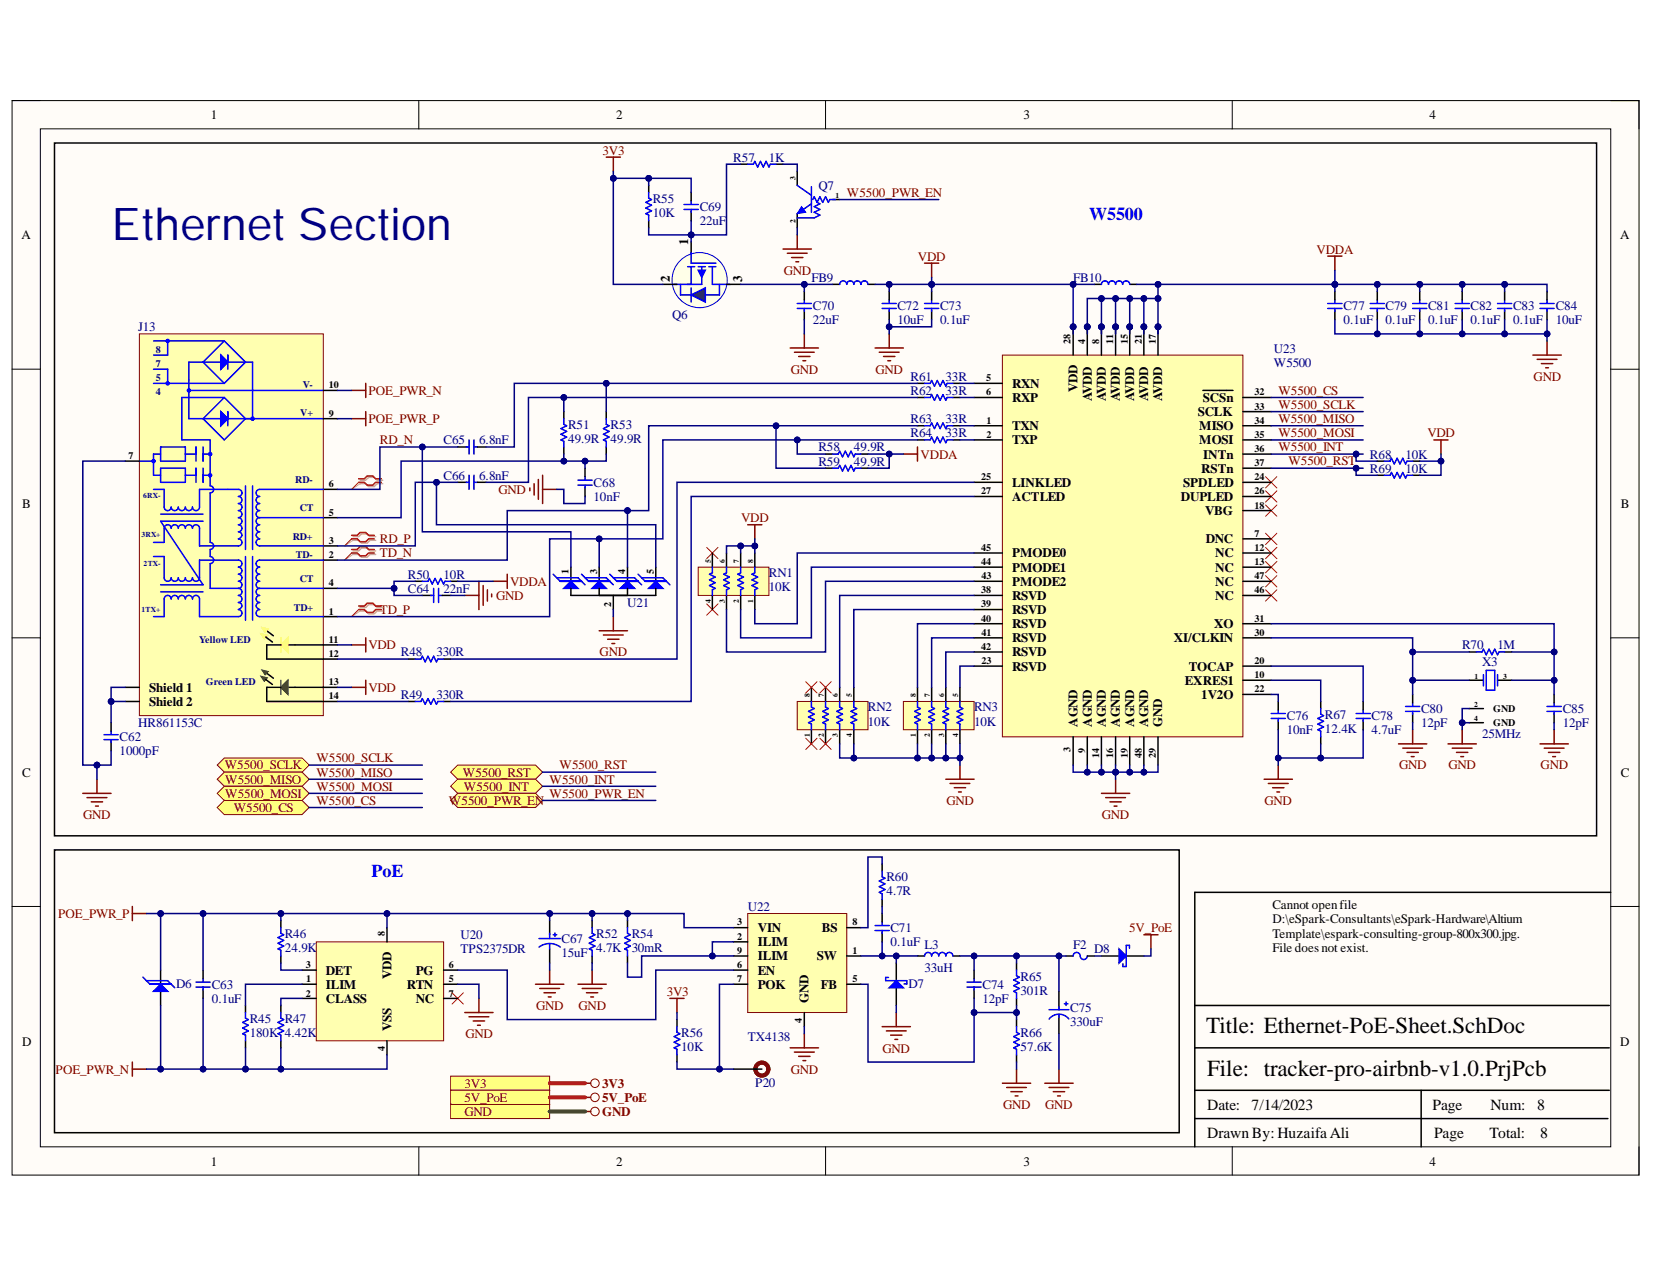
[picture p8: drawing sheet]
<svg xmlns="http://www.w3.org/2000/svg" width="279mm" height="216mm" viewBox="0 0 279 216" stroke-linecap="round" stroke-linejoin="round" font-family="sans-serif">
<defs><g id="words">
<text font-size="7.6" fill="#000080" x="18.8" y="40.5">Ethernet Section</text>
<g font-size="3.9">
<text x="203.8" y="174.5">Title: Ethernet-PoE-Sheet.SchDoc</text>
<text x="203.9" y="181.7">File: tracker-pro-airbnb-v1.0.PrjPcb</text>
</g>
<g font-size="3" fill="#00f">
<text x="184" y="37.2">W5500</text>
<text x="62.7" y="148.2">PoE</text>
</g>
<g font-size="2.6">
<text x="203.9" y="187.4">Date:</text>
<text x="211.4" y="187.4">7/14/2023</text>
<text x="242" y="187.4">Page</text>
<text x="251.8" y="187.4">Num:</text>
<text x="259.7" y="187.4">8</text>
<text x="203.9" y="192.3">Drawn By: HuzaifaAli</text>
<text x="242.2" y="192.3">Page</text>
<text x="251.6" y="192.3">Total:</text>
<text x="260.2" y="192.3">8</text>
</g>
<g font-size="2.2">
<text x="35.6" y="20.1">1</text>
<text x="104.1" y="20.1">2</text>
<text x="172.9" y="20.1">3</text>
<text x="241.5" y="20.1">4</text>
<text x="3.6" y="40.4">A</text>
<text x="116.3" y="41.3" transform="rotate(-90 116.3 41.3)">1</text>
<text x="273.7" y="40.4">A</text>
<text x="113.1" y="47.6" transform="rotate(-90 113.1 47.6)">2</text>
<text x="125.4" y="47.6" transform="rotate(-90 125.4 47.6)">3</text>
<text x="171" y="65.5">RXN</text>
<text x="171" y="68">RXP</text>
<text x="182" y="66.3" transform="rotate(-90 182 66.3)">VDD</text>
<text x="184.4" y="67.8" transform="rotate(-90 184.4 67.8)">AVDD</text>
<text x="186.8" y="67.8" transform="rotate(-90 186.8 67.8)">AVDD</text>
<text x="189.1" y="67.8" transform="rotate(-90 189.1 67.8)">AVDD</text>
<text x="191.6" y="67.8" transform="rotate(-90 191.6 67.8)">AVDD</text>
<text x="194" y="67.8" transform="rotate(-90 194 67.8)">AVDD</text>
<text x="196.3" y="67.8" transform="rotate(-90 196.3 67.8)">AVDD</text>
<text x="202.3" y="70.3">SCLK</text>
<text x="203.2" y="68">SCSn</text>
<text x="171" y="72.7">TXN</text>
<text x="171" y="75.1">TXP</text>
<text x="202.6" y="72.7">MISO</text>
<text x="202.6" y="75.1">MOSI</text>
<text x="203.3" y="77.5">INTn</text>
<text x="171" y="82.2">LINKLED</text>
<text x="199.9" y="82.2">SPDLED</text>
<text x="202.9" y="79.9">RSTn</text>
<text x="3.7" y="85.8">B</text>
<text x="171" y="84.6">ACTLED</text>
<text x="199.5" y="84.6">DUPLED</text>
<text x="203.6" y="87.1">VBG</text>
<text x="273.8" y="85.8">B</text>
<text x="171" y="94.1">PMODE0</text>
<text x="203.7" y="91.8">DNC</text>
<text x="205.3" y="94.1">NC</text>
<text x="171" y="101.3">RSVD</text>
<text x="171" y="99">PMODE2</text>
<text x="171" y="96.6">PMODE1</text>
<text x="205.3" y="96.6">NC</text>
<text x="205.3" y="101.3">NC</text>
<text x="205.3" y="99">NC</text>
<text x="171" y="103.7">RSVD</text>
<text x="171" y="106.1">RSVD</text>
<text x="205.1" y="106.1">XO</text>
<text x="171" y="113.3">RSVD</text>
<text x="171" y="108.5">RSVD</text>
<text x="171" y="110.9">RSVD</text>
<text x="198.3" y="108.5">XI/CLKIN</text>
<text x="200.8" y="113.3">TOCAP</text>
<text x="25.2" y="116.9">Shield 1</text>
<text x="25.2" y="119.2">Shield 2</text>
<text x="200.1" y="115.7">EXRES1</text>
<text x="202.9" y="118.1">1V2O</text>
<text x="182" y="122.8" transform="rotate(-90 182 122.8)">AGND</text>
<text x="184.4" y="122.8" transform="rotate(-90 184.4 122.8)">AGND</text>
<text x="186.8" y="122.8" transform="rotate(-90 186.8 122.8)">AGND</text>
<text x="189.1" y="122.8" transform="rotate(-90 189.1 122.8)">AGND</text>
<text x="191.6" y="122.8" transform="rotate(-90 191.6 122.8)">AGND</text>
<text x="194" y="122.8" transform="rotate(-90 194 122.8)">AGND</text>
<text x="196.3" y="122.8" transform="rotate(-90 196.3 122.8)">GND</text>
<text x="3.7" y="131.2">C</text>
<text x="273.8" y="131.2">C</text>
<text x="214.9" y="153.6">Cannot openfile</text>
<text x="128" y="157.4">VIN</text>
<text x="128" y="159.9">ILIM</text>
<text x="138.8" y="157.4">BS</text>
<text x="214.9" y="156">D:\eSpark-Consultants\eSpark-Hardware\Altium</text>
<text x="214.9" y="158.5">Template\espark-consulting-group-800x300.jpg.</text>
<text x="214.9" y="160.8">File does not exist.</text>
<text x="55" y="167">ILIM</text>
<text x="55" y="164.6">DET</text>
<text x="66.1" y="165.4" transform="rotate(-90 66.1 165.4)">VDD</text>
<text x="68.7" y="167">RTN</text>
<text x="70.3" y="164.6">PG</text>
<text x="128" y="164.6">EN</text>
<text x="128" y="167">POK</text>
<text x="128" y="162.3">ILIM</text>
<text x="138" y="162.3">SW</text>
<text x="138.7" y="167">FB</text>
<text x="55" y="169.4">CLASS</text>
<text x="70.3" y="169.4">NC</text>
<text x="136.6" y="169.4" transform="rotate(-90 136.6 169.4)">GND</text>
<text x="3.7" y="176.6">D</text>
<text x="66.1" y="174.2" transform="rotate(-90 66.1 174.2)">VSS</text>
<text x="273.7" y="176.6">D</text>
<text x="35.6" y="196.9">1</text>
<text x="104.1" y="196.9">2</text>
<text x="172.9" y="196.9">3</text>
<text x="241.5" y="196.9">4</text>
</g>
<g font-size="2.2" fill="#800000">
<text x="101.8" y="26.1">3V3</text>
<text x="143.1" y="33.3">W5500_PWR_EN</text>
<text x="132.4" y="46.4">GND</text>
<text x="155.1" y="44">VDD</text>
<text x="222.4" y="42.9">VDDA</text>
<text x="133.6" y="63.1">GND</text>
<text x="147.9" y="63.1">GND</text>
<text x="259.1" y="64.3">GND</text>
<text x="62.2" y="71.5">POE_PWR_P</text>
<text x="62.2" y="66.7">POE_PWR_N</text>
<text x="215.9" y="66.7">W5500_CS</text>
<text x="215.9" y="69.1">W5500_SCLK</text>
<text x="215.9" y="71.5">W5500_MISO</text>
<text x="64.2" y="75.1">RD_N</text>
<text x="155.5" y="77.5">VDDA</text>
<text x="215.9" y="73.9">W5500_MOSI</text>
<text x="215.9" y="76.2">W5500_INT</text>
<text x="241.1" y="73.9">VDD</text>
<text x="84.2" y="83.4">GND</text>
<text x="217.6" y="78.6">W5500_RST</text>
<text x="125.2" y="88.2">VDD</text>
<text x="64.2" y="91.8">RD_P</text>
<text x="64.2" y="94.1">TD_N</text>
<text x="83.8" y="101.3">GND</text>
<text x="86.2" y="99">VDDA</text>
<text x="64.2" y="103.7">TD_P</text>
<text x="62.2" y="109.7">VDD</text>
<text x="101.3" y="110.9">GND</text>
<text x="62.2" y="116.9">VDD</text>
<text x="38" y="130">W5500_SCLK</text>
<text x="53.4" y="128.8">W5500_SCLK</text>
<text x="53.4" y="131.2">W5500_MISO</text>
<text x="78.2" y="131.2">W5500_RST</text>
<text x="94.5" y="129.9">W5500_RST</text>
<text x="236.3" y="130">GND</text>
<text x="244.7" y="130">GND</text>
<text x="260.3" y="130">GND</text>
<text x="38" y="132.4">W5500_MISO</text>
<text x="38" y="134.8">W5500_MOSI</text>
<text x="39.5" y="137.2">W5500_CS</text>
<text x="53.4" y="133.6">W5500_MOSI</text>
<text x="53.4" y="136">W5500_CS</text>
<text x="75.8" y="136">W5500_PWR_EN</text>
<text x="78.4" y="133.6">W5500_INT</text>
<text x="92.8" y="132.4">W5500_INT</text>
<text x="92.8" y="134.8">W5500_PWR_EN</text>
<text x="159.9" y="136">GND</text>
<text x="213.6" y="136">GND</text>
<text x="14" y="138.3">GND</text>
<text x="186.1" y="138.3">GND</text>
<text x="9.8" y="155.1">POE_PWR_P</text>
<text x="190.8" y="157.4">5V_PoE</text>
<text x="90.6" y="170.6">GND</text>
<text x="97.7" y="170.6">GND</text>
<text x="112.6" y="168.3">3V3</text>
<text x="78.6" y="175.4">GND</text>
<text x="149.1" y="177.8">GND</text>
<text x="9.4" y="181.4">POE_PWR_N</text>
<text x="78.5" y="183.7">3V3</text>
<text x="101.7" y="183.7">3V3</text>
<text x="133.6" y="181.4">GND</text>
<text x="78.5" y="188.5">GND</text>
<text x="78.5" y="186.2">5V_PoE</text>
<text x="101.7" y="188.5">GND</text>
<text x="101.7" y="186.2">5V_PoE</text>
<text x="169.4" y="187.4">GND</text>
<text x="176.5" y="187.4">GND</text>
</g>
<g font-size="2.2" fill="#000080">
<text x="123.9" y="27.3">R57</text>
<text x="129.9" y="27.3">1K</text>
<text x="110.3" y="34.2">R55</text>
<text x="118.2" y="35.7">C69</text>
<text x="138.2" y="32.1">Q7</text>
<text x="110.3" y="36.6">10K</text>
<text x="118.2" y="38">22uF</text>
<text x="137.1" y="47.6">FB9</text>
<text x="181.3" y="47.6">FB10</text>
<text x="113.6" y="53.9">Q6</text>
<text x="137.3" y="52.4">C70</text>
<text x="151.6" y="52.4">C72</text>
<text x="158.8" y="52.4">C73</text>
<text x="226.9" y="52.4">C77</text>
<text x="234" y="52.4">C79</text>
<text x="241.2" y="52.4">C81</text>
<text x="248.4" y="52.4">C82</text>
<text x="255.6" y="52.4">C83</text>
<text x="262.8" y="52.4">C84</text>
<text x="23.3" y="56">J13</text>
<text x="137.3" y="54.8">22uF</text>
<text x="151.6" y="54.8">10uF</text>
<text x="158.8" y="54.8">0.1uF</text>
<text x="215.2" y="59.6">U23</text>
<text x="226.9" y="54.8">0.1uF</text>
<text x="234" y="54.8">0.1uF</text>
<text x="241.2" y="54.8">0.1uF</text>
<text x="248.4" y="54.8">0.1uF</text>
<text x="255.6" y="54.8">0.1uF</text>
<text x="262.8" y="54.8">10uF</text>
<text x="153.8" y="64.3">R61</text>
<text x="159.7" y="64.3">33R</text>
<text x="215.2" y="62">W5500</text>
<text x="153.8" y="66.7">R62</text>
<text x="153.8" y="71.5">R63</text>
<text x="159.7" y="66.7">33R</text>
<text x="159.7" y="71.5">33R</text>
<text x="74.9" y="75.1">C65</text>
<text x="80.9" y="75.1">6.8nF</text>
<text x="96" y="72.4">R51</text>
<text x="96" y="74.8">49.9R</text>
<text x="103.2" y="72.4">R53</text>
<text x="103.2" y="74.8">49.9R</text>
<text x="138.2" y="76.2">R58</text>
<text x="144.2" y="76.2">49.9R</text>
<text x="153.8" y="73.9">R64</text>
<text x="159.7" y="73.9">33R</text>
<text x="231.4" y="77.5">R68</text>
<text x="237.4" y="77.5">10K</text>
<text x="74.9" y="81.1">C66</text>
<text x="80.9" y="81.1">6.8nF</text>
<text x="100.3" y="82.2">C68</text>
<text x="138.2" y="78.7">R59</text>
<text x="144.2" y="78.7">49.9R</text>
<text x="231.4" y="79.9">R69</text>
<text x="237.4" y="79.9">10K</text>
<text x="100.3" y="84.6">10nF</text>
<text x="68.9" y="100.1">C64</text>
<text x="68.9" y="97.8">R50</text>
<text x="74.9" y="100.1">22nF</text>
<text x="74.9" y="97.8">10R</text>
<text x="129.9" y="97.5">RN1</text>
<text x="129.9" y="99.9">10K</text>
<text x="105.9" y="102.5">U21</text>
<text x="67.7" y="110.9">R48</text>
<text x="73.7" y="110.9">330R</text>
<text x="247" y="109.7">R70</text>
<text x="250.4" y="112.6">X3</text>
<text x="253" y="109.7">1M</text>
<text x="67.7" y="118.1">R49</text>
<text x="73.7" y="118.1">330R</text>
<text x="20.2" y="125.2">C62</text>
<text x="23.3" y="122.9">HR861153C</text>
<text x="146.6" y="120.2">RN2</text>
<text x="146.6" y="122.6">10K</text>
<text x="164.5" y="120.2">RN3</text>
<text x="164.5" y="122.6">10K</text>
<text x="217.4" y="121.6">C76</text>
<text x="217.4" y="124.1">10nF</text>
<text x="223.8" y="121.4">R67</text>
<text x="223.8" y="123.8">12.4K</text>
<text x="231.7" y="121.6">C78</text>
<text x="231.7" y="124.1">4.7uF</text>
<text x="240" y="120.4">C80</text>
<text x="240" y="122.9">12pF</text>
<text x="250.4" y="124.7">25MHz</text>
<text x="264" y="120.4">C85</text>
<text x="264" y="122.9">12pF</text>
<text x="20.2" y="127.6">1000pF</text>
<text x="149.7" y="148.9">R60</text>
<text x="126.3" y="153.9">U22</text>
<text x="149.7" y="151.3">4.7R</text>
<text x="48.1" y="158.5">R46</text>
<text x="48.1" y="160.8">24.9K</text>
<text x="77.8" y="158.7">U20</text>
<text x="77.8" y="161.1">TPS2375DR</text>
<text x="94.9" y="159.3">C67</text>
<text x="94.9" y="161.8">15uF</text>
<text x="100.7" y="158.5">R52</text>
<text x="100.7" y="160.8">4.7K</text>
<text x="106.7" y="158.5">R54</text>
<text x="106.7" y="160.8">30mR</text>
<text x="150.4" y="157.4">C71</text>
<text x="150.4" y="159.9">0.1uF L3</text>
<text x="181.3" y="160.3">F2</text>
<text x="184.8" y="161.1">D8</text>
<text x="29.8" y="166.8">D6</text>
<text x="35.8" y="167">C63</text>
<text x="153.5" y="166.8">D7</text>
<text x="156.2" y="164.2">33uH</text>
<text x="166" y="167">C74</text>
<text x="172.4" y="165.6">R65</text>
<text x="35.8" y="169.4">0.1uF</text>
<text x="42.2" y="172.7">R45</text>
<text x="48.1" y="172.7">R47</text>
<text x="166" y="169.4">12pF</text>
<text x="172.4" y="168">301R</text>
<text x="180.8" y="171">C75</text>
<text x="180.8" y="173.3">330uF</text>
<text x="42.2" y="175.2">180K 4.42K</text>
<text x="115.1" y="175.2">R56</text>
<text x="115.1" y="177.6">10K</text>
<text x="126.3" y="175.9">TX4138</text>
<text x="172.4" y="175.2">R66</text>
<text x="172.4" y="177.6">57.6K</text>
<text x="127.6" y="183.6">P20</text>
</g>
<g font-size="1.7" fill="#000080">
<text x="26.3" y="59.7">8</text>
<text x="26.3" y="62">7</text>
<text x="26.3" y="64.4">5</text>
<text x="51.2" y="65.5">V-</text>
<text x="26.3" y="66.8">4</text>
<text x="50.7" y="70.3">V+</text>
<text x="49.9" y="81.6">RD-</text>
<text x="50.6" y="86.4">CT</text>
<text x="49.5" y="91.2">RD+</text>
<text x="50" y="94.2">TD-</text>
<text x="50.6" y="98.4">CT</text>
<text x="49.6" y="103.2">TD+</text>
<text x="33.7" y="108.6">Yellow LED</text>
<text x="34.8" y="115.8">Green LED</text>
</g>
<g font-size="1.7">
<text x="180.9" y="58.1" transform="rotate(-90 180.9 58.1)">28</text>
<text x="183.3" y="58.1" transform="rotate(-90 183.3 58.1)">4</text>
<text x="185.7" y="58.1" transform="rotate(-90 185.7 58.1)">8</text>
<text x="188" y="58.1" transform="rotate(-90 188 58.1)">11</text>
<text x="190.5" y="58.1" transform="rotate(-90 190.5 58.1)">15</text>
<text x="192.9" y="58.1" transform="rotate(-90 192.9 58.1)">21</text>
<text x="195.2" y="58.1" transform="rotate(-90 195.2 58.1)">17</text>
<text x="55.6" y="65.6">10</text>
<text x="166.6" y="64.4">5</text>
<text x="55.6" y="70.4">9</text>
<text x="166.6" y="66.8">6</text>
<text x="166.7" y="71.6">1</text>
<text x="211.9" y="66.8">32</text>
<text x="211.9" y="69.2">33</text>
<text x="211.9" y="71.6">34</text>
<text x="21.7" y="77.6">7</text>
<text x="166.7" y="74">2</text>
<text x="211.9" y="74">35</text>
<text x="211.9" y="76.4">36</text>
<text x="55.6" y="82.3">6</text>
<text x="165.7" y="81.1">25</text>
<text x="165.7" y="83.5">27</text>
<text x="211.9" y="81.1">24</text>
<text x="211.9" y="83.5">26</text>
<text x="211.9" y="78.8">37</text>
<text x="55.6" y="87.1">5</text>
<text x="211.9" y="86">18</text>
<text x="55.6" y="91.9">3</text>
<text x="55.6" y="94.3">2</text>
<text x="165.7" y="95.5">44</text>
<text x="165.7" y="93.1">45</text>
<text x="211.9" y="90.7">7</text>
<text x="211.9" y="93.1">12</text>
<text x="211.9" y="95.5">13</text>
<text x="55.6" y="99.1">4</text>
<text x="96.1" y="97" transform="rotate(-90 96.1 97)">1</text>
<text x="100.9" y="97" transform="rotate(-90 100.9 97)">3</text>
<text x="105.6" y="97" transform="rotate(-90 105.6 97)">4</text>
<text x="110.4" y="97" transform="rotate(-90 110.4 97)">5</text>
<text x="165.7" y="100.2">38</text>
<text x="165.8" y="97.9">43</text>
<text x="211.9" y="100.2">46</text>
<text x="211.9" y="97.9">47</text>
<text x="55.6" y="103.9">1</text>
<text x="103.2" y="102.6" transform="rotate(-90 103.2 102.6)">2</text>
<text x="165.7" y="102.6">39</text>
<text x="165.7" y="105.1">40</text>
<text x="165.8" y="107.4">41</text>
<text x="211.9" y="107.4">30</text>
<text x="211.9" y="105.1">31</text>
<text x="55.6" y="111">12</text>
<text x="55.6" y="108.6">11</text>
<text x="165.7" y="109.8">42</text>
<text x="165.8" y="112.1">23</text>
<text x="211.9" y="112.1">20</text>
<text x="55.6" y="118.1">14</text>
<text x="55.6" y="115.8">13</text>
<text x="211.9" y="114.6">10</text>
<text x="211.9" y="117">22</text>
<text x="252.2" y="120.3">GND</text>
<text x="252.2" y="122.7">GND</text>
<text x="180.9" y="127.1" transform="rotate(-90 180.9 127.1)">3</text>
<text x="183.3" y="127.2" transform="rotate(-90 183.3 127.2)">9</text>
<text x="185.7" y="128" transform="rotate(-90 185.7 128)">14</text>
<text x="188" y="128" transform="rotate(-90 188 128)">16</text>
<text x="190.5" y="128" transform="rotate(-90 190.5 128)">19</text>
<text x="192.9" y="128" transform="rotate(-90 192.9 128)">48</text>
<text x="195.2" y="128" transform="rotate(-90 195.2 128)">29</text>
<text x="65" y="158.1" transform="rotate(-90 65 158.1)">8</text>
<text x="124.5" y="156.3">3</text>
<text x="124.5" y="158.8">2</text>
<text x="124.5" y="161.2">9</text>
<text x="144" y="161.2">1</text>
<text x="144" y="156.3">8</text>
<text x="51.7" y="163.5">3</text>
<text x="51.7" y="165.9">1</text>
<text x="75.8" y="165.9">5</text>
<text x="75.8" y="163.5">6</text>
<text x="124.5" y="163.5">6</text>
<text x="124.5" y="165.9">7</text>
<text x="144" y="165.9">5</text>
<text x="51.7" y="168.3">2</text>
<text x="75.8" y="168.3">7</text>
<text x="135.5" y="172.8" transform="rotate(-90 135.5 172.8)">4</text>
<text x="65" y="177.6" transform="rotate(-90 65 177.6)">4</text>
</g>
<g font-size="1.3">
<text x="134.4" y="30.3" transform="rotate(-90 134.4 30.3)">3</text>
<text x="141.1" y="33.5">1</text>
<text x="134.4" y="37.6" transform="rotate(-90 134.4 37.6)">2</text>
<text x="120.1" y="95.1" transform="rotate(-90 120.1 95.1)">5</text>
<text x="122.4" y="95.1" transform="rotate(-90 122.4 95.1)">6</text>
<text x="124.8" y="95.1" transform="rotate(-90 124.8 95.1)">7</text>
<text x="127.3" y="95.1" transform="rotate(-90 127.3 95.1)">8</text>
<text x="120.1" y="101.9" transform="rotate(-90 120.1 101.9)">4</text>
<text x="122.4" y="101.8" transform="rotate(-90 122.4 101.8)">3</text>
<text x="124.8" y="101.9" transform="rotate(-90 124.8 101.9)">2</text>
<text x="127.3" y="101.8" transform="rotate(-90 127.3 101.8)">1</text>
<text x="136.8" y="117.8" transform="rotate(-90 136.8 117.8)">8</text>
<text x="139.2" y="117.8" transform="rotate(-90 139.2 117.8)">7</text>
<text x="141.5" y="117.8" transform="rotate(-90 141.5 117.8)">6</text>
<text x="143.9" y="117.8" transform="rotate(-90 143.9 117.8)">5</text>
<text x="154.7" y="117.8" transform="rotate(-90 154.7 117.8)">8</text>
<text x="157.1" y="117.8" transform="rotate(-90 157.1 117.8)">7</text>
<text x="159.5" y="117.8" transform="rotate(-90 159.5 117.8)">6</text>
<text x="161.8" y="117.8" transform="rotate(-90 161.8 117.8)">5</text>
<text x="249" y="119.4">2</text>
<text x="249.1" y="114.7">1</text>
<text x="253.9" y="114.7">3</text>
<text x="136.8" y="124.6" transform="rotate(-90 136.8 124.6)">1</text>
<text x="139.2" y="124.6" transform="rotate(-90 139.2 124.6)">2</text>
<text x="141.5" y="124.6" transform="rotate(-90 141.5 124.6)">3</text>
<text x="143.9" y="124.6" transform="rotate(-90 143.9 124.6)">4</text>
<text x="154.7" y="124.6" transform="rotate(-90 154.7 124.6)">1</text>
<text x="157.1" y="124.6" transform="rotate(-90 157.1 124.6)">2</text>
<text x="159.5" y="124.6" transform="rotate(-90 159.5 124.6)">3</text>
<text x="161.8" y="124.6" transform="rotate(-90 161.8 124.6)">4</text>
<text x="249" y="121.9">4</text>
</g>
<g font-size="1.3" fill="#000080">
<text x="24.2" y="84.2">6RX-</text>
<text x="23.9" y="90.8">3RX+</text>
<text x="24.3" y="95.6">2TX-</text>
<text x="23.9" y="103.4">1TX+</text>
</g>
</g></defs>
<path d="M2 17h274.9v181.5h-274.9z" fill-rule="evenodd" fill="#fffcf8"/>
<path d="M2 17h274.9v181.5h-274.9z" fill="none" stroke="#000" stroke-width=".17"/>
<path d="M6.8 21.8h265.3v171.9h-265.3z" fill-rule="evenodd" fill="#fffcf8"/>
<g fill="none" stroke="#000" stroke-width=".17">
<path d="M2 17h4.8M70.7 17v4.8M139.5 17v4.8M208.2 17v4.8M272.1 17h4.8v4.8M6.8 21.8h265.3v171.9h-265.3zM2 62.4h4.8M272.1 62.4h4.8M2 107.8h4.8M272.1 107.8h4.8M2 153.1h4.8M272.1 153.1h4.8"/>
<path d="M70.7 193.7v4.8M139.5 193.7v4.8M208.2 193.7v4.8M276.9 193.7v4.8"/>
</g>
<g fill="none" stroke="#000" stroke-width=".25">
<path d="M272.1 150.7h-70.3v43M27.1 163.9v2.4M27.1 167.5v2.4M34.3 163.9v1.4M34.3 167.1v1.6M41.5 169.9v1.2M41.5 175.8v1.2M47.4 169.9v1.2M47.4 175.8v1.2M201.8 177h70M201.8 169.9h70M201.8 189h69.8"/>
<path d="M201.8 184.2h70M240.1 184.2v9.5"/>
</g>
<path d="M24.1 165.1l1.2 1.2h3.6M24.7 165.7h3.6l1.2 1.2M33.1 166.8h2.4M33.1 165.9h2.4M34.3 165.3v.5M34.3 166.8v.4M41.5 171.1v.9l.4 .2-.9 .5 .9 .5-.9 .5 .9 .5-.9 .4 .5 .3v.9M47.4 171.1v.9l.5 .2-.9 .5 .9 .5-.9 .5 .9 .5-.9 .4 .4 .3v.9" fill="none" stroke="#00f" stroke-width=".25"/>
<path d="M27.1 166.3l1.2 1.2h-2.4z" fill="#00f"/>
<path d="M47.4 156.7v1l.5 .2-.9 .5 .9 .5-.9 .4 .9 .5-.9 .5 .4 .2v1M100 156.7v1l.5 .2-1 .5 1 .5-1 .4 1 .5-1 .5 .5 .2v1M27.1 166.3l1.2 1.2h-2.4z" fill="none" stroke="#00f" stroke-width=".25"/>
<path d="M47.4 155.5v1.2M100 155.5v1.2M47.4 161.5v1.2M100 161.5v1.2" fill="none" stroke="#000" stroke-width=".25"/>
<g fill="none" stroke="#800000" stroke-width=".25">
<path d="M22.4 153.1v2.4M22.4 154.3h2.3M22.4 179.4v2.4M78.5 171.1h4.8M79.2 171.8h3.4M79.9 172.5h2M80.7 173.2h.4M80.9 168.7v2.4M90.5 166.3h4.7M91.2 167h3.3M91.9 167.7h1.9M92.6 168.4h.5"/>
<path d="M92.8 163.9v2.4M97.6 166.3h4.8M98.3 167h3.4M99.1 167.7h1.9M99.8 168.4h.5M100 163.9v2.4M22.4 180.6h2.3"/>
</g>
<path d="M76.4 167.7l1.9 1.9M78.3 167.7l-1.9 1.9" fill="none" stroke="#f00" stroke-width=".17"/>
<path d="M126.3 154.3h16.7v16.8h-16.7z" fill-rule="evenodd" fill="#ffffb0"/>
<path d="M126.3 154.3h16.7v16.8h-16.7z" fill="none" stroke="#800000" stroke-width=".17"/>
<g fill="none" stroke="#000" stroke-width=".25">
<path d="M123.9 156.7h2.4M123.9 159.1h2.4M143 156.7h2.4M149 146v1.2M149 151.9v1.2M149 154.3v1.5M149 157.6v1.5M123.9 161.5h2.4M123.9 166.3h2.4M123.9 163.9h2.4M135.9 171.1v2.3M143 161.5h2.4"/>
<path d="M143 166.3h2.4M151.4 162.7v3M151.4 166.9v3"/>
</g>
<path d="M133.5 177h4.8M134.2 177.7h3.3M134.9 178.5h1.9M135.6 179.2h.5M135.9 174.6v2.4" fill="none" stroke="#800000" stroke-width=".25"/>
<path d="M147.8 157.2h2.4M147.8 156.4h2.4M149 147.2v.9l.5 .3-1 .4 1 .5-1 .5 1 .5-1 .4 .5 .3v.9M149 155.8v.4M149 157.2v.5" fill="none" stroke="#00f" stroke-width=".25"/>
<path d="M150.2 166.9l1.2-1.2 1.2 1.2z" fill="#00f"/>
<g fill="none" stroke="#00f" stroke-width=".25">
<path d="M233.9 77.9h.9l.2-.5 .5 1 .5-1 .5 1 .5-1 .4 1 .3-.5h.9M233.9 80.3h.9l.2-.5 .5 1 .5-1 .5 1 .5-1 .4 1 .3-.5h.9M215.9 119.9v.5M223.1 119.7v1l.5 .2-1 .5 1 .4-1 .5 1 .5-1 .5 .5 .2v1M230.3 119.9v.5M237.4 119.3h2.4M238.6 118.7v.5M249.4 110.1h.9l.3-.4 .5 .9 .4-.9 .5 .9 .5-.9 .5 .9 .2-.5h1M250.6 114v1.9M251.1 113.2h1.4v3.4h-1.4zM253 114v1.9M261.3 119.3h2.4"/>
<path d="M262.5 118.7v.5M214.7 121.4h2.4M214.7 120.5h2.4M215.9 121.4v.4M229.1 121.4h2.4M229.1 120.5h2.4M230.3 121.4v.4M237.4 120.2h2.4M238.6 120.2v.5M261.3 120.2h2.4M262.5 120.2v.5M150.1 165.1h-.5v.6h3.6"/>
<path d="M150.2 166.9l1.2-1.2 1.2 1.2zM153.2 165.7v.5h-.5M156.2 161.5a.6 .6 0 0 1 .6-.6 .6 .6 0 0 1 .6 .6 .6 .6 0 0 1 .6-.6 .6 .6 0 0 1 .6 .6 .6 .6 0 0 1 .6-.6 .6 .6 0 0 1 .6 .6 .6 .6 0 0 1 .6-.6 .6 .6 0 0 1 .6 .6M163.4 166.8h2.3M163.4 165.9h2.3M164.5 165.3v.5M164.5 166.8v.4M171.7 163.9v.9l.5 .3-1 .5 1 .4-1 .5 1 .5-1 .5 .5 .2v1M171.7 173.4v1l.5 .2-1 .5 1 .5-1 .5 1 .4-1 .5 .5 .3v.9"/>
</g>
<g fill="none" stroke="#800000" stroke-width=".25">
<path d="M242.2 74.3h2.4M243.4 74.3v2.4M186.1 134h4.7M186.8 134.7h3.3M187.5 135.5h1.9M188.2 136.2h.5M188.4 131.6v2.4M213.5 131.6h4.8M214.3 132.4h3.3M215 133.1h1.9M215.7 133.8h.5M215.9 129.3v2.3"/>
<path d="M236.2 125.7h4.8M237 126.4h3.3M237.7 127.1h1.9M238.4 127.8h.5M238.6 123.3v2.4M244.6 125.7h4.8M245.3 126.4h3.4M246 127.1h2M246.8 127.8h.4M247 123.3v2.4M260.1 125.7h4.8M260.9 126.4h3.3"/>
<path d="M261.6 127.1h1.9M262.3 127.8h.5M262.5 123.3v2.4M193.2 157.9h2.4M194.4 157.9v2.4M149 173.4h4.8M149.7 174.2h3.4M150.5 174.9h1.9M151.2 175.6h.4M151.4 171.1v2.3M169.3 183h4.8M170 183.7h3.4"/>
<path d="M170.8 184.4h1.9M171.5 185.1h.5M171.7 180.6v2.4M176.5 183h4.8M177.2 183.7h3.4M177.9 184.4h1.9M178.6 185.1h.5M178.9 180.6v2.4"/>
</g>
<g fill="none" stroke="#000" stroke-width=".25">
<path d="M232.7 77.9h1.2M238.6 77.9h1.2M232.7 80.3h1.2M238.6 80.3h1.2M215.9 118.5v1.4M223.1 118.5v1.2M230.3 118.5v1.4M238.6 117.3v1.4M248.2 114.9h2.4M248.2 119.7h2.4M248.2 110.1h1.2M253 114.9h2.4"/>
<path d="M254.2 110.1h1.2M262.5 117.3v1.4M215.9 121.7v1.6M223.1 124.5v1.2M230.3 121.7v1.6M238.6 120.5v1.6M248.2 122.1h2.4M262.5 120.5v1.6M155 161.5h1.2M161 161.5h1.2M164.5 163.9v1.4M164.5 167.1v1.6"/>
<path d="M171.7 162.7v1.2M171.7 168.7v1.2M171.7 172.2v1.2M171.7 178.2v1.2"/>
</g>
<g fill="none" stroke="#f00" stroke-width=".17">
<path d="M213.8 85.3l1.9 1.9M213.8 82.9l1.9 1.9M213.8 80.5l1.9 1.9M213.8 90.1l1.9 1.9M213.8 92.5l1.9 1.9M213.8 94.9l1.9 1.9M213.8 97.2l1.9 2M213.8 99.6l1.9 1.9M215.7 85.3l-1.9 1.9M215.7 82.9l-1.9 1.9M215.7 80.5l-1.9 1.9M215.7 90.1l-1.9 1.9"/>
<path d="M215.7 92.5l-1.9 1.9M215.7 94.9l-1.9 1.9M215.7 97.2l-1.9 2M215.7 99.6l-1.9 1.9"/>
</g>
<path d="M152.6 118.5h11.9v4.8h-11.9z" fill-rule="evenodd" fill="#ffffb0"/>
<path d="M152.6 118.5h11.9v4.8h-11.9z" fill="none" stroke="#800000" stroke-width=".17"/>
<path d="M155 116.1v2.4M157.4 116.1v2.4M159.8 116.1v2.4M162.2 116.1v2.4M155 123.3v2.4M157.4 123.3v2.4M159.8 123.3v2.4M162.2 123.3v2.4" fill="none" stroke="#000" stroke-width=".25"/>
<path d="M155 118.5v1l.5 .2-1 .5 1 .5-1 .4 1 .5-1 .5 .5 .2v1M157.4 118.5v1l.5 .2-1 .5 1 .5-1 .4 1 .5-1 .5 .5 .2v1M159.8 118.5v1l.4 .2-.9 .5 .9 .5-.9 .4 .9 .5-.9 .5 .5 .2v1M162.2 118.5v1l.4 .2-.9 .5 .9 .5-.9 .4 .9 .5-.9 .5 .5 .2v1" fill="none" stroke="#00f" stroke-width=".25"/>
<path d="M134.7 118.5h11.9v4.8h-11.9z" fill-rule="evenodd" fill="#ffffb0"/>
<path d="M134.7 118.5h11.9v4.8h-11.9z" fill="none" stroke="#800000" stroke-width=".17"/>
<path d="M137.1 116.1v2.4M139.5 116.1v2.4M141.8 116.1v2.4M144.2 116.1v2.4M137.1 123.3v2.4M139.5 123.3v2.4M141.8 123.3v2.4M144.2 123.3v2.4" fill="none" stroke="#000" stroke-width=".25"/>
<path d="M137.1 118.5v1l.4 .2-.9 .5 .9 .5-.9 .4 .9 .5-.9 .5 .5 .2v1M139.5 118.5v1l.4 .2-.9 .5 .9 .5-.9 .4 .9 .5-.9 .5 .5 .2v1M141.8 118.5v1l.5 .2-.9 .5 .9 .5-.9 .4 .9 .5-.9 .5 .4 .2v1M144.2 118.5v1l.5 .2-.9 .5 .9 .5-.9 .4 .9 .5-.9 .5 .4 .2v1" fill="none" stroke="#00f" stroke-width=".25"/>
<path d="M126.3 88.6h2.4M127.5 88.6v2.4M159.8 131.6h4.7M160.5 132.4h3.3M161.2 133.1h1.9M161.9 133.8h.5M162.2 129.3v2.3" fill="none" stroke="#800000" stroke-width=".25"/>
<path d="M119.4 92.5l1.9 1.9M121.3 92.5l-1.9 1.9M119.4 102l1.9 1.9M121.3 102l-1.9 1.9M136.1 115.2l1.9 1.9M138 115.2l-1.9 1.9M138.5 115.2l1.9 1.9M140.4 115.2l-1.9 1.9M136.1 124.7l1.9 1.9M138 124.7l-1.9 1.9M138.5 124.7l1.9 1.9M140.4 124.7l-1.9 1.9" fill="none" stroke="#f00" stroke-width=".17"/>
<path d="M117.9 95.8h12v4.8h-12z" fill-rule="evenodd" fill="#ffffb0"/>
<path d="M117.9 95.8h12v4.8h-12z" fill="none" stroke="#800000" stroke-width=".17"/>
<g fill="none" stroke="#000" stroke-width=".25">
<path d="M155 64.8h1.2M155 67.1h1.2M155 71.9h1.2M155 74.3h1.2M161 64.8h1.2M161 67.1h1.2M161 71.9h1.2M161 74.3h1.2M101.2 95.8v2.4M120.3 93.4v2.4M122.7 93.4v2.4M125.1 93.4v2.4"/>
<path d="M127.5 93.4v2.4M120.3 100.6v2.4M122.7 100.6v2.4M125.1 100.6v2.4M127.5 100.6v2.4M18.8 122.1v1.4M18.8 125.3v1.6"/>
</g>
<path d="M156.2 64.8h.9l.3-.5 .5 .9 .4-.9 .5 .9 .5-.9 .5 .9 .2-.4h1M156.2 67.1h.9l.3-.4 .5 .9 .4-.9 .5 .9 .5-.9 .5 .9 .2-.5h1M156.2 71.9h.9l.3-.5 .5 1 .4-1 .5 1 .5-1 .5 1 .2-.5h1M156.2 74.3h.9l.3-.5 .5 1 .4-1 .5 1 .5-1 .5 1 .2-.5h1M120.3 95.8v1l-.4 .2 .9 .5-.9 .5 .9 .4-.9 .5 .9 .5-.5 .2v1M122.7 95.8v1l-.5 .2 1 .5-1 .5 1 .4-1 .5 1 .5-.5 .2v1M125.1 95.8v1l-.5 .2 1 .5-1 .5 1 .4-1 .5 1 .5-.5 .2v1M127.5 95.8v1l-.5 .2 1 .5-1 .5 1 .4-1 .5 1 .5-.5 .2v1M17.6 125h2.4M17.6 124.1h2.4M18.8 123.5v.5M18.8 125v.4" fill="none" stroke="#00f" stroke-width=".25"/>
<path d="M59.4 70.7h2.4M59.4 66h2.4M61.8 64.8v2.3M61.8 69.5v2.4M14 134h4.8M14.7 134.7h3.4M15.4 135.5h1.9M16.1 136.2h.5M16.4 131.6v2.4" fill="none" stroke="#800000" stroke-width=".25"/>
<path d="M100 99.4l1.2-1.2 1.2 1.2z" fill="#00f"/>
<path d="M98.2 97l1.2 1.2h3.6M98.8 97.6h3.6l1.2 1.2M100 99.4l1.2-1.2 1.2 1.2z" fill="none" stroke="#00f" stroke-width=".25"/>
<path d="M106 95.8v2.4" fill="none" stroke="#000" stroke-width=".25"/>
<path d="M104.8 99.4l1.2-1.2 1.2 1.2z" fill="#00f"/>
<path d="M103 97l1.2 1.2h3.6M103.6 97.6h3.6l1.2 1.2M104.8 99.4l1.2-1.2 1.2 1.2z" fill="none" stroke="#00f" stroke-width=".25"/>
<path d="M110.8 95.8v2.4" fill="none" stroke="#000" stroke-width=".25"/>
<path d="M109.6 99.4l1.2-1.2 1.2 1.2z" fill="#00f"/>
<path d="M107.8 97l1.2 1.2h3.6M108.4 97.6h3.6l1.2 1.2M109.6 99.4l1.2-1.2 1.2 1.2z" fill="none" stroke="#00f" stroke-width=".25"/>
<path d="M96.4 95.8v2.4M101.2 99.4v1.2h9.6v-1.2M106 99.4v1.2M103.6 100.6v2.4" fill="none" stroke="#000" stroke-width=".25"/>
<path d="M95.2 99.4l1.2-1.2 1.2 1.2z" fill="#00f"/>
<path d="M93.4 97l1.2 1.2h3.6M94 97.6h3.6l1.2 1.2M95.2 99.4l1.2-1.2 1.2 1.2z" fill="none" stroke="#00f" stroke-width=".25"/>
<path d="M96.4 99.4v1.2h9.6" fill="none" stroke="#000" stroke-width=".25"/>
<circle cx="183.7" cy="55.2" r=".48" fill="#000080"/>
<circle cx="183.7" cy="55.2" r=".48" fill="none" stroke="#000080" stroke-width=".17"/>
<circle cx="186.1" cy="55.2" r=".48" fill="#000080"/>
<circle cx="186.1" cy="55.2" r=".48" fill="none" stroke="#000080" stroke-width=".17"/>
<circle cx="188.4" cy="55.2" r=".48" fill="#000080"/>
<circle cx="188.4" cy="55.2" r=".48" fill="none" stroke="#000080" stroke-width=".17"/>
<circle cx="190.8" cy="55.2" r=".48" fill="#000080"/>
<circle cx="190.8" cy="55.2" r=".48" fill="none" stroke="#000080" stroke-width=".17"/>
<circle cx="195.6" cy="55.2" r=".48" fill="#000080"/>
<circle cx="195.6" cy="55.2" r=".48" fill="none" stroke="#000080" stroke-width=".17"/>
<circle cx="193.2" cy="55.2" r=".48" fill="#000080"/>
<circle cx="193.2" cy="55.2" r=".48" fill="none" stroke="#000080" stroke-width=".17"/>
<circle cx="181.3" cy="55.2" r=".48" fill="#000080"/>
<circle cx="181.3" cy="55.2" r=".48" fill="none" stroke="#000080" stroke-width=".17"/>
<path d="M169.3 60h40.7v64.5h-40.7z" fill-rule="evenodd" fill="#ffffb0"/>
<path d="M169.3 60h40.7v64.5h-40.7z" fill="none" stroke="#800000" stroke-width=".17"/>
<path d="M183.7 55.2v4.8M164.5 71.9h4.8M164.5 74.3h4.8M181.3 124.5v4.8" fill="none" stroke="#000" stroke-width=".25"/>
<circle cx="183.7" cy="55.2" r=".48" fill="#000080"/>
<circle cx="183.7" cy="55.2" r=".48" fill="none" stroke="#000080" stroke-width=".17"/>
<path d="M186.1 55.2v4.8M164.5 64.8h4.8M164.5 67.1h4.8M210 91h4.7" fill="none" stroke="#000" stroke-width=".25"/>
<circle cx="186.1" cy="55.2" r=".48" fill="#000080"/>
<circle cx="186.1" cy="55.2" r=".48" fill="none" stroke="#000080" stroke-width=".17"/>
<path d="M188.4 55.2v4.8M210 114.9h4.7M183.7 124.5v4.8" fill="none" stroke="#000" stroke-width=".25"/>
<circle cx="188.4" cy="55.2" r=".48" fill="#000080"/>
<circle cx="188.4" cy="55.2" r=".48" fill="none" stroke="#000080" stroke-width=".17"/>
<path d="M190.8 55.2v4.8M210 93.4h4.7M210 95.8h4.7M186.1 124.5v4.8" fill="none" stroke="#000" stroke-width=".25"/>
<circle cx="190.8" cy="55.2" r=".48" fill="#000080"/>
<circle cx="190.8" cy="55.2" r=".48" fill="none" stroke="#000080" stroke-width=".17"/>
<path d="M195.6 55.2v4.8M188.4 124.5v4.8" fill="none" stroke="#000" stroke-width=".25"/>
<circle cx="195.6" cy="55.2" r=".48" fill="#000080"/>
<circle cx="195.6" cy="55.2" r=".48" fill="none" stroke="#000080" stroke-width=".17"/>
<path d="M193.2 55.2v4.8M210 86.3h4.7M210 112.5h4.7M190.8 124.5v4.8" fill="none" stroke="#000" stroke-width=".25"/>
<circle cx="193.2" cy="55.2" r=".48" fill="#000080"/>
<circle cx="193.2" cy="55.2" r=".48" fill="none" stroke="#000080" stroke-width=".17"/>
<path d="M181.3 55.2v4.8M164.5 81.5h4.8M164.5 83.9h4.8M210 81.5h4.7M210 83.9h4.7M164.5 112.5h4.8M210 117.3h4.7" fill="none" stroke="#000" stroke-width=".25"/>
<circle cx="181.3" cy="55.2" r=".48" fill="#000080"/>
<circle cx="181.3" cy="55.2" r=".48" fill="none" stroke="#000080" stroke-width=".17"/>
<g fill="none" stroke="#000" stroke-width=".25">
<path d="M116.8 40.9v2.4M135.9 49.2v1.5M135.9 52.5v1.5M140.6 48h1.2M146.6 48h1.2M150.2 49.2v1.5M150.2 52.5v1.5M184.9 48h1.2M190.8 48h1.2M261.3 49.2v1.5M261.3 52.5v1.5M203.2 66h5.1"/>
<path d="M210 67.1h4.7M210 69.5h4.7M210 71.9h4.7M210 74.3h4.7M210 76.7h4.7M210 79.1h4.7M164.5 98.2h4.8M164.5 95.8h4.8M164.5 93.4h4.8M210 98.2h4.7M69 118.5h1.1M69 111.3h1.1"/>
<path d="M74.9 118.5h1.2M74.9 111.3h1.2M164.5 107.8h4.8M164.5 105.4h4.8M164.5 100.6h4.8M164.5 103h4.8M164.5 110.1h4.8M210 107.8h4.7M210 105.4h4.7M210 100.6h4.7M193.2 124.5v4.8M195.6 124.5v4.8"/>
</g>
<g fill="none" stroke="#800000" stroke-width=".25">
<path d="M133.5 58.8h4.8M134.2 59.5h3.3M135.9 56.4v2.4M147.8 58.8h4.8M148.5 59.5h3.4M150.2 56.4v2.4M156.2 44.5h2.4M157.4 44.5v2.3M258.9 60h4.8M261.3 57.6v2.4M134.9 60.2h1.9M135.6 60.9h.5"/>
<path d="M149.3 60.2h1.9M150 60.9h.4M259.7 60.7h3.3M260.4 61.4h1.9M261.1 62.1h.5M59.4 108.9h2.4M59.4 116.1h2.4M61.8 107.8v2.3M61.8 114.9v2.4M101.2 106.6h4.8M101.9 107.3h3.4M102.6 108h2"/>
<path d="M103.4 108.7h.4M103.6 104.2v2.4"/>
</g>
<g fill="none" stroke="#00f" stroke-width=".25">
<path d="M134.7 52.1h2.4M134.7 51.3h2.4M135.9 50.7v.4M135.9 52.1v.5M141.8 48a.6 .6 0 0 1 .6-.6 .6 .6 0 0 1 .6 .6 .6 .6 0 0 1 .6-.6 .6 .6 0 0 1 .6 .6 .6 .6 0 0 1 .6-.6 .6 .6 0 0 1 .6 .6 .6 .6 0 0 1 .6-.6 .6 .6 0 0 1 .6 .6M149 52.1h2.4M149 51.3h2.4M150.2 50.7v.4M150.2 52.1v.5M186.1 48a.6 .6 0 0 1 .6-.6 .6 .6 0 0 1 .6 .6 .6 .6 0 0 1 .5-.6 .6 .6 0 0 1 .6 .6 .6 .6 0 0 1 .6-.6 .6 .6 0 0 1 .6 .6 .6 .6 0 0 1 .6-.6 .6 .6 0 0 1 .6 .6M260.1 52.1h2.4M260.1 51.3h2.4"/>
<path d="M261.3 50.7v.4M261.3 52.1v.5M70.1 118.5h1l.2-.5 .5 1 .5-1 .5 1 .5-1 .4 1 .3-.5h.9M70.1 111.3h1l.2-.4 .5 .9 .5-.9 .5 .9 .5-.9 .4 .9 .3-.5h.9"/>
</g>
<circle cx="118.2" cy="47.3" r="4.7" fill="#ffffe8"/>
<circle cx="118.2" cy="47.3" r="4.7" fill="none" stroke="#00f" stroke-width=".17"/>
<path d="M116.2 45.1h1.1M116.8 42.7v1.8h4.1M116.8 45.1v2.9M117.9 45.1h1.2M118.5 45.1v2.9h-4.7M119.7 45.1h1.2M120.3 45.1v2.9h3" fill="none" stroke="#00f" stroke-width=".25"/>
<path d="M117.9 45.7h1.2l-.6 1.1z" fill="#00f"/>
<path d="M115 48v1.8h6.5v-1.8M116.8 48.6v2.4M117.9 45.7h1.2l-.6 1.1z" fill="none" stroke="#00f" stroke-width=".25"/>
<path d="M112 48h2.4M122.7 48h2.4" fill="none" stroke="#000" stroke-width=".25"/>
<path d="M116.8 49.8l2.3-1.2v2.4z" fill="#073763"/>
<path d="M134.7 31.3l2.4 1.7M137.1 34.4l-2.4 1.7M137.1 31.6v4.3M116.8 49.8l2.3-1.2v2.4z" fill="none" stroke="#00f" stroke-width=".25"/>
<path d="M134.7 28.9v2.4M134.7 36.1v2.4" fill="none" stroke="#000" stroke-width=".25"/>
<path d="M135.4 34.9l.7 1-1.4 .2z" fill="#00f"/>
<path d="M135.4 34.9l.7 1-1.4 .2z" fill="none" stroke="#00f" stroke-width=".17"/>
<g fill="none" stroke="#000" stroke-width=".25">
<path d="M109.6 31.3v1.2M109.6 37.3v1.2M116.8 32.5v1.4M116.8 35.7v1.6M125.1 27.7h1.2M131.1 27.7h1.2M140.6 33.7h1.2M77.3 75.5h1.6M80.7 75.5h1.4M95.2 69.5v1.2M95.2 75.5v1.2M98.8 79.1v1.4"/>
<path d="M102.4 69.5v1.2M102.4 75.5v1.2M139.5 76.7h1.1M139.5 79.1h1.1M145.4 76.7h1.2M145.4 79.1h1.2M70.1 98.2h1.2M76.1 98.2h1.2M77.3 81.5h1.6M80.7 81.5h1.4M98.8 82.3v1.6M71.3 100.6h1.6"/>
<path d="M74.7 100.6h1.4"/>
</g>
<g fill="none" stroke="#00f" stroke-width=".25">
<path d="M109.6 32.5v1l.5 .2-1 .5 1 .5-1 .4 1 .5-1 .5 .5 .2v1M115.6 35.4h2.3M115.6 34.5h2.3M116.8 33.9v.5M116.8 35.4v.5M126.3 27.7h1l.2-.4 .5 .9 .5-.9 .4 .9 .5-.9 .5 .9 .2-.5h1M137.3 33.7l.2-.5 .5 1M138 34.2l.5 .2-1 .5 1 .5-1 .5 1 .4-1 .5h-2.8M141.1 33.7h-.9l-.3 .5-.4-1-.5 1-.5-1-.5 1M78.8 75.5h.4M79.2 74.3v2.4M80.1 74.3v2.4"/>
<path d="M80.2 75.5h.5M95.2 70.7v1l.5 .2-.9 .5 .9 .5-.9 .5 .9 .4-.9 .5 .4 .3v.9M102.4 70.7v1l.5 .2-1 .5 1 .5-1 .5 1 .4-1 .5 .5 .3v.9M140.6 76.7h1l.2-.5 .5 1 .5-1 .5 1 .5-1 .4 1 .3-.5h.9M140.6 79.1h1l.2-.5 .5 1 .5-1 .5 1 .5-1 .4 1 .3-.5h.9M71.3 98.2h1l.2-.5 .5 1 .5-1 .5 1 .4-1 .5 1 .3-.5h.9M73.3 99.4v2.4M74.1 99.4v2.4M78.8 81.5h.4M79.2 80.3v2.4M80.1 80.3v2.4M80.2 81.5h.5"/>
<path d="M97.6 82h2.4M97.6 81.1h2.4M98.8 80.5v.5M98.8 82v.4M72.8 100.6h.5M74.2 100.6h.5"/>
</g>
<g fill="none" stroke="#800000" stroke-width=".25">
<path d="M102.4 26.5h2.4M103.6 26.5v2.4M134.7 39.7v2.4M132.3 42.1h4.8M133 42.8h3.3M133.7 43.5h1.9M134.4 44.2h.5M152.6 76.7h2.4M155 75.5v2.4M80.9 98.2v4.8M81.6 98.9v3.4M82.3 99.6v1.9"/>
<path d="M83.3 98.2h2.4M85.7 97v2.4M89.5 82.4v.5M90.2 81.7v1.9M90.9 81v3.3M91.7 80.3v4.8M91.7 82.7h2.3M78.5 100.6h2.4M83.1 100.4v.4"/>
</g>
<path d="M36.7 129.3l1.2-1.2h13.1l1.2 1.2-1.2 1.1h-13.1z" fill-rule="evenodd" fill="#ffff80"/>
<path d="M36.7 129.3l1.2-1.2h13.1l1.2 1.2-1.2 1.1h-13.1z" fill="none" stroke="#800000" stroke-width=".17"/>
<path d="M36.7 131.6l1.2-1.2h13.1l1.2 1.2-1.2 1.2h-13.1z" fill-rule="evenodd" fill="#ffff80"/>
<path d="M36.7 131.6l1.2-1.2h13.1l1.2 1.2-1.2 1.2h-13.1z" fill="none" stroke="#800000" stroke-width=".17"/>
<path d="M36.7 134l1.2-1.2h13.1l1.2 1.2-1.2 1.2h-13.1z" fill-rule="evenodd" fill="#ffff80"/>
<path d="M36.7 134l1.2-1.2h13.1l1.2 1.2-1.2 1.2h-13.1z" fill="none" stroke="#800000" stroke-width=".17"/>
<path d="M76.1 130.4l1.2-1.1h13.2l1.2 1.1-1.2 1.2h-13.2z" fill-rule="evenodd" fill="#ffff80"/>
<path d="M76.1 130.4l1.2-1.1h13.2l1.2 1.1-1.2 1.2h-13.2z" fill="none" stroke="#800000" stroke-width=".17"/>
<path d="M76.1 132.8l1.2-1.2h13.2l1.2 1.2-1.2 1.2h-13.2z" fill-rule="evenodd" fill="#ffff80"/>
<path d="M76.1 132.8l1.2-1.2h13.2l1.2 1.2-1.2 1.2h-13.2z" fill="none" stroke="#800000" stroke-width=".17"/>
<path d="M37.9 135.2h13.1l1.2 1.2-1.2 1.2h-13.1l-1.2-1.2z" fill-rule="evenodd" fill="#ffff80"/>
<path d="M37.9 135.2h13.1l1.2 1.2-1.2 1.2h-13.1l-1.2-1.2z" fill="none" stroke="#800000" stroke-width=".17"/>
<path d="M106 155.5v1.2M106 161.5v1.2" fill="none" stroke="#000" stroke-width=".25"/>
<path d="M106 156.7v1l.5 .2-1 .5 1 .5-1 .4 1 .5-1 .5 .5 .2v1" fill="none" stroke="#00f" stroke-width=".25"/>
<path d="M76.1 135.2l1.2-1.2h13.2l1.2 1.2-1.2 1.2h-13.2z" fill-rule="evenodd" fill="#ffff80"/>
<path d="M76.1 135.2l1.2-1.2h13.2l1.2 1.2-1.2 1.2h-13.2z" fill="none" stroke="#800000" stroke-width=".17"/>
<path d="M76.1 181.8h16.7v2.4h-16.7z" fill-rule="evenodd" fill="#ffff80"/>
<g fill="none" stroke="#800000" stroke-width=".17">
<path d="M76.1 181.8h16.7v2.4h-16.7z"/>
<circle cx="100.5" cy="183" r=".72"/>
</g>
<path d="M98.8 183h1" fill="none" stroke="#800000" stroke-width=".25"/>
<path d="M76.1 186.6h16.7v2.4h-16.7z" fill-rule="evenodd" fill="#ffff80"/>
<g fill="none" stroke="#800000" stroke-width=".17">
<path d="M76.1 186.6h16.7v2.4h-16.7z"/>
<circle cx="100.5" cy="187.8" r=".72"/>
</g>
<path d="M98.8 187.8h1" fill="none" stroke="#800000" stroke-width=".25"/>
<path d="M76.1 184.2h16.7v2.4h-16.7z" fill-rule="evenodd" fill="#ffff80"/>
<g fill="none" stroke="#800000" stroke-width=".17">
<path d="M76.1 184.2h16.7v2.4h-16.7z"/>
<circle cx="100.5" cy="185.4" r=".72"/>
</g>
<path d="M98.8 185.4h1" fill="none" stroke="#800000" stroke-width=".25"/>
<path d="M9.2 24.2h260.5v117h-260.5zM9.2 143.6h190v47.8h-190zM186.1 161.5h2.9M190.2 161.5h3" fill="none" stroke="#000" stroke-width=".25"/>
<path d="M189 160.3l1.2 1.2-1.2 1.2z" fill="#00f"/>
<path d="M189 160.3l1.2 1.2-1.2 1.2zM189.7 162.8v.5h.5M190.8 160.2v-.5h-.6v3.6" fill="none" stroke="#00f" stroke-width=".25"/>
<path d="M59.6 90.7h1l.5-.5h.9l.5 .5h1M59.6 91.3h1l.5 .5h.9l.5-.5h1" fill="none" stroke="#d0a19e" stroke-width=".25"/>
<path d="M59.6 91.3l-1.4 .9" fill="none" stroke="#d0a19e" stroke-width=".17"/>
<path d="M59.4 90.4h.9l.5-.4h1l.5 .4h.9M59.4 91h.9l.5 .5h1l.5-.5h.9" fill="none" stroke="#f00" stroke-width=".25"/>
<path d="M59.4 91l-1.2 1.2" fill="none" stroke="#f00" stroke-width=".17"/>
<path d="M23.5 56.4h31.1v64.5h-31.1z" fill-rule="evenodd" fill="#ffffb0"/>
<path d="M23.5 56.4h31.1v64.5h-31.1z" fill="none" stroke="#800000" stroke-width=".17"/>
<g fill="none" stroke="#00f" stroke-width=".25">
<path d="M27.1 100h7.2M27.1 98.8h7.2M27.1 88h7.2M27.1 86.9h7.2M27.7 94v3.6a.6 .6 0 0 0 .6 .6 .6 .6 0 0 0 .6-.6 .6 .6 0 0 0 .6 .6 .6 .6 0 0 0 .6-.6 .6 .6 0 0 0 .6 .6 .6 .6 0 0 0 .6-.6 .6 .6 0 0 0 .6 .6 .6 .6 0 0 0 .6-.6 .6 .6 0 0 0 .6 .6 .6 .6 0 0 0 .6-.6v-3M27.7 91.6v-2.4a.6 .6 0 0 1 .6-.6 .6 .6 0 0 1 .6 .6 .6 .6 0 0 1 .6-.6 .6 .6 0 0 1 .6 .6 .6 .6 0 0 1 .6-.6 .6 .6 0 0 1 .6 .6 .6 .6 0 0 1 .6-.6 .6 .6 0 0 1 .6 .6 .6 .6 0 0 1 .6-.6 .6 .6 0 0 1 .6 .6v3M27.7 82.7v3a.6 .6 0 0 0 .6 .6 .6 .6 0 0 0 .6-.6 .6 .6 0 0 0 .6 .6 .6 .6 0 0 0 .6-.6 .6 .6 0 0 0 .6 .6 .6 .6 0 0 0 .6-.6 .6 .6 0 0 0 .6 .6 .6 .6 0 0 0 .6-.6 .6 .6 0 0 0 .6 .6 .6 .6 0 0 0 .6-.6v-3M35.5 82.1a.6 .6 0 0 1 .6 .6 .6 .6 0 0 1-.6 .6v8.3a.6 .6 0 0 1 .6 .6 .6 .6 0 0 1-.6 .6v1.2a.6 .6 0 0 1 .6 .6 .6 .6 0 0 1-.6 .6v4.2h4.8M38.5 82.7h1.8a.59 .59 0 0 1 .6 .6M40.3 99.4a.6 .6 0 0 1 .6 .6 .6 .6 0 0 1-.6 .6 .6 .6 0 0 1 .6 .6 .6 .6 0 0 1-.6 .6 .6 .6 0 0 1 .6 .6 .6 .6 0 0 1-.6 .6 .6 .6 0 0 1 .6 .6 .6 .6 0 0 1-.6 .6M40.3 94.6a.6 .6 0 0 1 .6 .6 .6 .6 0 0 1-.6 .6 .6 .6 0 0 1 .6 .6 .6 .6 0 0 1-.6 .6 .6 .6 0 0 1 .6 .6 .6 .6 0 0 1-.6 .6 .6 .6 0 0 1 .6 .6 .6 .6 0 0 1-.6 .6M40.9 83.3a.6 .6 0 0 1-.6 .6 .6 .6 0 0 1 .6 .6 .6 .6 0 0 1-.6 .6 .6 .6 0 0 1 .6 .6 .6 .6 0 0 1-.6 .6 .6 .6 0 0 1 .6 .6 .6 .6 0 0 1-.6 .6 .6 .6 0 0 1 .6 .5 .6 .6 0 0 1-.6 .6 .6 .6 0 0 1 .6 .6 .6 .6 0 0 1-.6 .6 .6 .6 0 0 1 .6 .6 .6 .6 0 0 1-.6 .6 .6 .6 0 0 1 .6 .6 .6 .6 0 0 1-.6 .6"/>
<path d="M41.5 82.1v10.7M41.5 94v10.8M42.7 82.1v10.7M42.7 94v10.8M43.3 90.4l.3 .5 .3 .1a.6 .6 0 0 0-.6 .6 .6 .6 0 0 0 .6 .6h10.7M43.9 87.5a.6 .6 0 0 0-.6 .5 .6 .6 0 0 0 .6 .6 .6 .6 0 0 0-.6 .6 .6 .6 0 0 0 .6 .6 .6 .6 0 0 0-.6 .6M43.9 99.4a.6 .6 0 0 0-.6 .6 .6 .6 0 0 0 .6 .6 .6 .6 0 0 0-.6 .6 .6 .6 0 0 0 .6 .6 .6 .6 0 0 0-.6 .6 .6 .6 0 0 0 .6 .6 .6 .6 0 0 0-.6 .6 .6 .6 0 0 0 .6 .6h10.7M43.9 99.4h10.7M43.9 87.5h10.7M54.6 82.7h-10.7a.6 .6 0 0 0-.6 .6 .6 .6 0 0 0 .6 .6 .6 .6 0 0 0-.6 .6 .6 .6 0 0 0 .6 .6 .6 .6 0 0 0-.6 .6 .6 .6 0 0 0 .6 .6 .6 .6 0 0 0-.6 .6 .6 .6 0 0 0 .6 .6M54.6 94.6h-10.7a.6 .6 0 0 0-.6 .6 .6 .6 0 0 0 .6 .6 .6 .6 0 0 0-.6 .6 .6 .6 0 0 0 .6 .6 .6 .6 0 0 0-.6 .6 .6 .6 0 0 0 .6 .6 .6 .6 0 0 0-.6 .6 .6 .6 0 0 0 .6 .6M27.7 104.2v-3a.6 .6 0 0 1 .6-.6 .6 .6 0 0 1 .6 .6 .6 .6 0 0 1 .6-.6 .6 .6 0 0 1 .6 .6 .6 .6 0 0 1 .6-.6 .6 .6 0 0 1 .6 .6 .6 .6 0 0 1 .6-.6 .6 .6 0 0 1 .6 .6 .6 .6 0 0 1 .6-.6 .6 .6 0 0 1 .6 .6v3"/>
</g>
<path d="M54.6 82.7h2.4M54.6 87.5h2.4M54.6 92.2h2.4M54.6 94.6h2.4M54.6 99.4h2.4M48.6 116.1h1.2M54.6 104.2h2.4M54.6 118.5h2.4M54.6 116.1h2.4" fill="none" stroke="#000" stroke-width=".25"/>
<path d="M48.6 114.9v2.4l-1.2-1.2z" fill="#38761d"/>
<path d="M47.4 114.9v2.4M48.6 114.9v2.4l-1.2-1.2z" fill="none" stroke="#38761d" stroke-width=".25"/>
<path d="M45.1 116.1h2.3M45.1 113.7l1.1 .9" fill="none" stroke="#000" stroke-width=".25"/>
<path d="M44.2 113.2l1.1 .2-.5 .6 .3-.3-.3 .3z" fill-rule="evenodd" fill="#38761d"/>
<path d="M44.2 113.2l1.1 .2-.5 .6 .3-.3-.3 .3z" fill="none" stroke="#38761d" stroke-width=".17"/>
<path d="M44 114.2l1.2 .3-.6 .6 .3-.3-.3 .3z" fill-rule="evenodd" fill="#38761d"/>
<path d="M44 114.2l1.2 .3-.6 .6 .3-.3-.3 .3z" fill="none" stroke="#38761d" stroke-width=".17"/>
<path d="M44.9 114.8l1.1 .8M45.1 116.1v2.4h9.5M48.6 108.9h1.2M49.8 116.1h4.8M54.6 111.3h2.4M54.6 108.9h2.4" fill="none" stroke="#000" stroke-width=".25"/>
<path d="M47.4 108.9l1.2-1.1v2.3z" fill="#f1c232"/>
<path d="M47.4 108.9l1.2-1.1v2.3zM47.4 107.8v2.3" fill="none" stroke="#f1c232" stroke-width=".25"/>
<path d="M45.1 108.9h2.3M45.1 106.6l1.1 .8" fill="none" stroke="#000" stroke-width=".25"/>
<path d="M44.2 106l1.1 .3-.5 .5 .3-.2-.3 .2z" fill-rule="evenodd" fill="#f1c232"/>
<path d="M44.2 106l1.1 .3-.5 .5 .3-.2-.3 .2z" fill="none" stroke="#f1c232" stroke-width=".17"/>
<path d="M44 107.1l1.2 .2-.6 .6 .3-.3-.3 .3z" fill-rule="evenodd" fill="#f1c232"/>
<path d="M44 107.1l1.2 .2-.6 .6 .3-.3-.3 .3z" fill="none" stroke="#f1c232" stroke-width=".17"/>
<path d="M44.9 107.6l1.1 .9M45.1 108.9v2.4h9.5M49.8 108.9h4.8" fill="none" stroke="#000" stroke-width=".25"/>
<g fill="none" stroke="#00f" stroke-width=".25">
<path d="M25.9 57.6h12M28.3 57.6v2.4h-2.4M37.3 60l1.2 1.2-1.2 1.2zM37.9 57.6l-3.6 3.6 3.6 3.6M37.9 57.6l3.6 3.6-3.6 3.6M38.5 60v2.4M23.5 77.9h2.4M25.9 64.8h12M25.9 62.4h2.4v2.4M27.1 76.7h-1.2v3.6h1.2M27.1 75.5h4.2v2.4h-4.2zM27.1 79.1h4.2v2.4h-4.2z"/>
<path d="M31.3 76.7h1.8M31.9 66h22.7M33.1 75.5v2.4M33.1 79.1v2.4M34.3 75.5v2.4M34.3 79.1v2.4M34.3 76.7h1.2M34.3 70.7l3.6-3.6 3.6 3.6-3.6 3.6zM37.3 69.5l1.2 1.2-1.2 1.2zM37.9 67.1h-7.2v7.2h4.8v7.8M38.5 69.5v2.4M42.7 70.7v-9.5h-10.8v9.5h22.7"/>
<path d="M25.9 82.7h1.8M25.9 91.6h1.8M25.9 94h1.8M31.3 80.3h1.8M33.7 82.7h4.8M33.7 92.2h6.6M33.7 94.6h6.6M34.3 80.3h1.2M25.9 104.2h1.8M33.7 104.2h6.6"/>
</g>
<path d="M37.3 60l1.2 1.2-1.2 1.2z" fill="#00f"/>
<path d="M37.3 60l1.2 1.2-1.2 1.2z" fill="none" stroke="#00f" stroke-width=".25"/>
<path d="M37.3 69.5l1.2 1.2-1.2 1.2z" fill="#00f"/>
<g fill="none" stroke="#00f" stroke-width=".25">
<path d="M37.3 69.5l1.2 1.2-1.2 1.2zM27.1 88l7.2 10.8M91.1 160a2.99 2.99 0 0 1 3.6 0M91.1 158.6h3.5M92.8 157.7v.9M92.8 159.4v.9M93.4 157.9h.6M93.7 157.6v.6M177.2 170.6h3.4M178.9 170.1v.5M178.9 171.4v.5M179.8 169.6h.6"/>
<path d="M180.1 169.3v.6M180.6 172.1a2.11 2.11 0 0 0-3.4 .1M181.3 161.5a.64 .64 0 0 1 .7-.6 .64 .64 0 0 1 .5 .8 .6 .6 0 0 0 .7 .4 .6 .6 0 0 0 .5-.6"/>
<circle cx="28.3" cy="57.6" r=".23"/>
<circle cx="25.9" cy="77.9" r=".23"/>
<circle cx="28.3" cy="64.8" r=".23"/>
<circle cx="31.9" cy="66" r=".23"/>
<circle cx="35.5" cy="76.7" r=".23"/>
<circle cx="42.7" cy="70.7" r=".23"/>
<circle cx="35.5" cy="80.3" r=".23"/>
</g>
<path d="M21.2 77.9h2.3M54.6 66h2.4M54.6 70.7h2.4M21.2 116.1h2.3M21.2 118.5h2.3M92.8 155.5v2.4M92.8 160.3v2.4M178.9 167.5v3.1M178.9 171.5v3.1M180.1 161.5h1.2M183.7 161.5h1.2" fill="none" stroke="#000" stroke-width=".25"/>
<path d="M224.3 43.3h2.4M225.5 43.3v2.4" fill="none" stroke="#800000" stroke-width=".25"/>
<path d="M53.4 159.1h21.5v16.7h-21.5z" fill-rule="evenodd" fill="#ffffb0"/>
<path d="M53.4 159.1h21.5v16.7h-21.5z" fill="none" stroke="#800000" stroke-width=".17"/>
<g fill="none" stroke="#000" stroke-width=".25">
<path d="M157.4 49.2v1.5M157.4 52.5v1.5M225.5 49.2v1.5M225.5 52.5v1.5M232.7 49.2v1.5M232.7 52.5v1.5M239.8 49.2v1.5M239.8 52.5v1.5M247 49.2v1.5M247 52.5v1.5M254.2 49.2v1.5M254.2 52.5v1.5"/>
<path d="M65.4 156.7v2.4M51 166.3h2.4M51 168.7h2.4M51 163.9h2.4M65.4 175.8v2.4M74.9 166.3h2.4M74.9 168.7h2.4M74.9 163.9h2.4M114.4 172.2v1.2M114.4 178.2v1.2M123.9 180.6h4.8"/>
</g>
<path d="M59.6 93.1h1l.5-.5h.9l.5 .5h1M59.6 93.7h1l.5 .4h.9l.5-.4h1M60.8 81.1h1l.5-.5h.9l.5 .5h1M60.8 81.7h1l.5 .5h.9l.5-.5h1M60.8 102.6h1l.5-.5h.9l.5 .5h1M60.8 103.2h1l.5 .5h.9l.5-.5h1" fill="none" stroke="#d0a19e" stroke-width=".25"/>
<path d="M59.6 93.7l-1.4 .9M60.8 81.7l-1.4 1M60.8 103.2l-1.4 1" fill="none" stroke="#d0a19e" stroke-width=".17"/>
<path d="M59.4 92.8h.9l.5-.5h1l.5 .5h.9M59.4 93.4h.9l.5 .5h1l.5-.5h.9M60.6 80.9h.9l.5-.5h1l.5 .5h.9M60.6 81.5h.9l.5 .5h1l.5-.5h.9M60.6 102.4h.9l.5-.5h1l.5 .5h.9M60.6 103h.9l.5 .5h1l.5-.5h.9" fill="none" stroke="#f00" stroke-width=".25"/>
<path d="M59.4 93.4l-1.2 1.2M60.6 81.5l-1.2 1.2M60.6 103l-1.2 1.2" fill="none" stroke="#f00" stroke-width=".17"/>
<path d="M113.2 168.7h2.4M114.4 168.7v2.4" fill="none" stroke="#800000" stroke-width=".25"/>
<circle cx="128.7" cy="180.6" r="1.1" fill="none" stroke="#5b0f00" stroke-width=".68"/>
<g fill="none" stroke="#00f" stroke-width=".25">
<path d="M156.2 52.1h2.4M156.2 51.3h2.4M157.4 50.7v.4M157.4 52.1v.5M224.3 52.1h2.4M224.3 51.3h2.4M225.5 50.7v.4M225.5 52.1v.5M231.5 52.1h2.4M231.5 51.3h2.4M232.7 50.7v.4M232.7 52.1v.5"/>
<path d="M238.6 52.1h2.4M238.6 51.3h2.4M239.8 50.7v.4M239.8 52.1v.5M245.8 52.1h2.4M245.8 51.3h2.4M247 50.7v.4M247 52.1v.5M253 52.1h2.4M253 51.3h2.4M254.2 50.7v.4M254.2 52.1v.5"/>
<path d="M114.4 173.4v1l.4 .2-.9 .5 .9 .5-.9 .5 .9 .4-.9 .5 .5 .3v.9"/>
</g>
<path d="M34.3 154.3v9.6" fill="none" stroke="#000080" stroke-width=".25"/>
<circle cx="34.3" cy="154.3" r=".48" fill="#000080"/>
<circle cx="34.3" cy="154.3" r=".48" fill="none" stroke="#000080" stroke-width=".17"/>
<path d="M34.3 168.7v11.9" fill="none" stroke="#000080" stroke-width=".25"/>
<circle cx="34.3" cy="180.6" r=".48" fill="#000080"/>
<circle cx="34.3" cy="180.6" r=".48" fill="none" stroke="#000080" stroke-width=".17"/>
<path d="M47.4 154.3v1.2" fill="none" stroke="#000080" stroke-width=".25"/>
<circle cx="47.4" cy="154.3" r=".48" fill="#000080"/>
<circle cx="47.4" cy="154.3" r=".48" fill="none" stroke="#000080" stroke-width=".17"/>
<path d="M41.5 177v3.6M47.4 162.7v1.2h3.6M51 166.3h-9.5v3.6" fill="none" stroke="#000080" stroke-width=".25"/>
<circle cx="41.5" cy="180.6" r=".48" fill="#000080"/>
<circle cx="41.5" cy="180.6" r=".48" fill="none" stroke="#000080" stroke-width=".17"/>
<path d="M47.4 177v3.6M51 168.7h-3.6v1.2" fill="none" stroke="#000080" stroke-width=".25"/>
<circle cx="47.4" cy="180.6" r=".48" fill="#000080"/>
<circle cx="47.4" cy="180.6" r=".48" fill="none" stroke="#000080" stroke-width=".17"/>
<path d="M27.1 169.9v10.7h-2.4M77.3 166.3h3.6v2.4" fill="none" stroke="#000080" stroke-width=".25"/>
<circle cx="27.1" cy="180.6" r=".48" fill="#000080"/>
<circle cx="27.1" cy="180.6" r=".48" fill="none" stroke="#000080" stroke-width=".17"/>
<path d="M24.7 154.3h2.4v9.6" fill="none" stroke="#000080" stroke-width=".25"/>
<circle cx="27.1" cy="154.3" r=".48" fill="#000080"/>
<circle cx="27.1" cy="154.3" r=".48" fill="none" stroke="#000080" stroke-width=".17"/>
<path d="M92.8 154.3v1.2" fill="none" stroke="#000080" stroke-width=".25"/>
<circle cx="92.9" cy="154.3" r=".48" fill="#000080"/>
<circle cx="92.9" cy="154.3" r=".48" fill="none" stroke="#000080" stroke-width=".17"/>
<path d="M92.8 162.7v1.2M100 162.7v1.2M123.9 166.3h-2.4v14.3h-7.1v-1.2M135.9 173.4v1.2" fill="none" stroke="#000080" stroke-width=".25"/>
<circle cx="121.5" cy="180.6" r=".48" fill="#000080"/>
<circle cx="121.5" cy="180.6" r=".48" fill="none" stroke="#000080" stroke-width=".17"/>
<path d="M106 154.3v1.2" fill="none" stroke="#000080" stroke-width=".25"/>
<circle cx="106" cy="154.3" r=".48" fill="#000080"/>
<circle cx="106" cy="154.3" r=".48" fill="none" stroke="#000080" stroke-width=".17"/>
<path d="M123.9 159.1h-3.6v2.4" fill="none" stroke="#000080" stroke-width=".25"/>
<circle cx="120.3" cy="161.5" r=".48" fill="#000080"/>
<circle cx="120.3" cy="161.5" r=".48" fill="none" stroke="#000080" stroke-width=".17"/>
<path d="M149 146v-1.2h-2.4v11.9h-1.2M149 153.1v1.2M149 159.1v2.4M151.4 169.9v1.2" fill="none" stroke="#000080" stroke-width=".25"/>
<circle cx="149" cy="161.5" r=".48" fill="#000080"/>
<circle cx="149" cy="161.5" r=".48" fill="none" stroke="#000080" stroke-width=".17"/>
<path d="M162.2 161.5h2.3v2.4" fill="none" stroke="#000080" stroke-width=".25"/>
<circle cx="164.5" cy="161.5" r=".48" fill="#000080"/>
<circle cx="164.5" cy="161.5" r=".48" fill="none" stroke="#000080" stroke-width=".17"/>
<path d="M164.5 168.7v2.4h7.2M171.7 179.4v1.2" fill="none" stroke="#000080" stroke-width=".25"/>
<circle cx="164.5" cy="171" r=".48" fill="#000080"/>
<circle cx="164.5" cy="171" r=".48" fill="none" stroke="#000080" stroke-width=".17"/>
<circle cx="171.7" cy="171" r=".48" fill="#000080"/>
<circle cx="171.7" cy="171" r=".48" fill="none" stroke="#000080" stroke-width=".17"/>
<path d="M164.5 161.5h7.2v1.2" fill="none" stroke="#000080" stroke-width=".25"/>
<circle cx="171.7" cy="161.5" r=".48" fill="#000080"/>
<circle cx="171.7" cy="161.5" r=".48" fill="none" stroke="#000080" stroke-width=".17"/>
<circle cx="164.5" cy="161.5" r=".48" fill="#000080"/>
<circle cx="164.5" cy="161.5" r=".48" fill="none" stroke="#000080" stroke-width=".17"/>
<path d="M145.4 166.3h1.2v13.1h18v-8.3" fill="none" stroke="#000080" stroke-width=".25"/>
<circle cx="164.5" cy="171" r=".48" fill="#000080"/>
<circle cx="164.5" cy="171" r=".48" fill="none" stroke="#000080" stroke-width=".17"/>
<path d="M171.7 161.5h7.2v6" fill="none" stroke="#000080" stroke-width=".25"/>
<circle cx="178.9" cy="161.5" r=".48" fill="#000080"/>
<circle cx="178.9" cy="161.5" r=".48" fill="none" stroke="#000080" stroke-width=".17"/>
<circle cx="171.7" cy="161.5" r=".48" fill="#000080"/>
<circle cx="171.7" cy="161.5" r=".48" fill="none" stroke="#000080" stroke-width=".17"/>
<path d="M178.9 174.6v6M178.9 161.5h1.2" fill="none" stroke="#000080" stroke-width=".25"/>
<circle cx="178.9" cy="161.5" r=".48" fill="#000080"/>
<circle cx="178.9" cy="161.5" r=".48" fill="none" stroke="#000080" stroke-width=".17"/>
<path d="M214.7 76.7h15.6M214.7 67.1h15.6M214.7 69.5h15.6M214.7 71.9h15.6M214.7 74.3h15.6" fill="none" stroke="#000080" stroke-width=".25"/>
<circle cx="229.1" cy="76.7" r=".48" fill="#000080"/>
<circle cx="229.1" cy="76.7" r=".48" fill="none" stroke="#000080" stroke-width=".17"/>
<path d="M214.7 79.1h15.6" fill="none" stroke="#000080" stroke-width=".25"/>
<circle cx="229.1" cy="79.1" r=".48" fill="#000080"/>
<circle cx="229.1" cy="79.1" r=".48" fill="none" stroke="#000080" stroke-width=".17"/>
<path d="M243.4 76.7v3.6h-3.6" fill="none" stroke="#000080" stroke-width=".25"/>
<circle cx="243.4" cy="77.9" r=".48" fill="#000080"/>
<circle cx="243.4" cy="77.9" r=".48" fill="none" stroke="#000080" stroke-width=".17"/>
<path d="M239.8 77.9h3.6" fill="none" stroke="#000080" stroke-width=".25"/>
<circle cx="243.4" cy="77.9" r=".48" fill="#000080"/>
<circle cx="243.4" cy="77.9" r=".48" fill="none" stroke="#000080" stroke-width=".17"/>
<path d="M229.1 76.7v1.2h3.6" fill="none" stroke="#000080" stroke-width=".25"/>
<circle cx="229.1" cy="76.7" r=".48" fill="#000080"/>
<circle cx="229.1" cy="76.7" r=".48" fill="none" stroke="#000080" stroke-width=".17"/>
<path d="M229.1 79.1v1.2h3.6" fill="none" stroke="#000080" stroke-width=".25"/>
<circle cx="229.1" cy="79.1" r=".48" fill="#000080"/>
<circle cx="229.1" cy="79.1" r=".48" fill="none" stroke="#000080" stroke-width=".17"/>
<path d="M247 122.1h1.2" fill="none" stroke="#000080" stroke-width=".25"/>
<circle cx="247" cy="122.1" r=".48" fill="#000080"/>
<circle cx="247" cy="122.1" r=".48" fill="none" stroke="#000080" stroke-width=".17"/>
<path d="M255.4 110.1h7.1" fill="none" stroke="#000080" stroke-width=".25"/>
<circle cx="262.5" cy="110.1" r=".48" fill="#000080"/>
<circle cx="262.5" cy="110.1" r=".48" fill="none" stroke="#000080" stroke-width=".17"/>
<path d="M238.6 110.1h9.6" fill="none" stroke="#000080" stroke-width=".25"/>
<circle cx="238.6" cy="110.1" r=".48" fill="#000080"/>
<circle cx="238.6" cy="110.1" r=".48" fill="none" stroke="#000080" stroke-width=".17"/>
<path d="M262.5 114.9v2.4" fill="none" stroke="#000080" stroke-width=".25"/>
<circle cx="262.5" cy="114.9" r=".48" fill="#000080"/>
<circle cx="262.5" cy="114.9" r=".48" fill="none" stroke="#000080" stroke-width=".17"/>
<path d="M238.6 114.9v2.4M262.5 122.1v1.2" fill="none" stroke="#000080" stroke-width=".25"/>
<circle cx="238.6" cy="114.9" r=".48" fill="#000080"/>
<circle cx="238.6" cy="114.9" r=".48" fill="none" stroke="#000080" stroke-width=".17"/>
<path d="M214.7 107.8h23.9v7.1h9.6M238.6 122.1v1.2" fill="none" stroke="#000080" stroke-width=".25"/>
<circle cx="238.6" cy="110.1" r=".48" fill="#000080"/>
<circle cx="238.6" cy="110.1" r=".48" fill="none" stroke="#000080" stroke-width=".17"/>
<circle cx="238.6" cy="114.9" r=".48" fill="#000080"/>
<circle cx="238.6" cy="114.9" r=".48" fill="none" stroke="#000080" stroke-width=".17"/>
<path d="M214.7 105.4h47.8v9.5h-7.1" fill="none" stroke="#000080" stroke-width=".25"/>
<circle cx="262.5" cy="110.1" r=".48" fill="#000080"/>
<circle cx="262.5" cy="110.1" r=".48" fill="none" stroke="#000080" stroke-width=".17"/>
<circle cx="262.5" cy="114.9" r=".48" fill="#000080"/>
<circle cx="262.5" cy="114.9" r=".48" fill="none" stroke="#000080" stroke-width=".17"/>
<path d="M248.2 119.7h-1.2v3.6" fill="none" stroke="#000080" stroke-width=".25"/>
<circle cx="247" cy="122.1" r=".48" fill="#000080"/>
<circle cx="247" cy="122.1" r=".48" fill="none" stroke="#000080" stroke-width=".17"/>
<path d="M214.7 112.5h15.6v6M214.7 117.3h1.2v1.2M214.7 114.9h8.4v3.6M230.3 123.3v4.8h-7.2" fill="none" stroke="#000080" stroke-width=".25"/>
<circle cx="223.1" cy="128.1" r=".48" fill="#000080"/>
<circle cx="223.1" cy="128.1" r=".48" fill="none" stroke="#000080" stroke-width=".17"/>
<path d="M223.1 125.7v2.4h-7.2" fill="none" stroke="#000080" stroke-width=".25"/>
<circle cx="223.1" cy="128.1" r=".48" fill="#000080"/>
<circle cx="223.1" cy="128.1" r=".48" fill="none" stroke="#000080" stroke-width=".17"/>
<circle cx="215.9" cy="128.1" r=".48" fill="#000080"/>
<circle cx="215.9" cy="128.1" r=".48" fill="none" stroke="#000080" stroke-width=".17"/>
<path d="M215.9 123.3v6" fill="none" stroke="#000080" stroke-width=".25"/>
<circle cx="215.9" cy="128.1" r=".48" fill="#000080"/>
<circle cx="215.9" cy="128.1" r=".48" fill="none" stroke="#000080" stroke-width=".17"/>
<path d="M181.3 129.3v1.1h7.1v1.2" fill="none" stroke="#000080" stroke-width=".25"/>
<circle cx="188.4" cy="130.4" r=".48" fill="#000080"/>
<circle cx="188.4" cy="130.4" r=".48" fill="none" stroke="#000080" stroke-width=".17"/>
<circle cx="186.1" cy="130.4" r=".48" fill="#000080"/>
<circle cx="186.1" cy="130.4" r=".48" fill="none" stroke="#000080" stroke-width=".17"/>
<circle cx="183.7" cy="130.4" r=".48" fill="#000080"/>
<circle cx="183.7" cy="130.4" r=".48" fill="none" stroke="#000080" stroke-width=".17"/>
<path d="M183.7 129.3v1.1" fill="none" stroke="#000080" stroke-width=".25"/>
<circle cx="183.7" cy="130.4" r=".48" fill="#000080"/>
<circle cx="183.7" cy="130.4" r=".48" fill="none" stroke="#000080" stroke-width=".17"/>
<path d="M186.1 129.3v1.1" fill="none" stroke="#000080" stroke-width=".25"/>
<circle cx="186.1" cy="130.4" r=".48" fill="#000080"/>
<circle cx="186.1" cy="130.4" r=".48" fill="none" stroke="#000080" stroke-width=".17"/>
<path d="M188.4 129.3v1.1" fill="none" stroke="#000080" stroke-width=".25"/>
<circle cx="188.4" cy="130.4" r=".48" fill="#000080"/>
<circle cx="188.4" cy="130.4" r=".48" fill="none" stroke="#000080" stroke-width=".17"/>
<path d="M190.8 129.3v1.1h-2.4" fill="none" stroke="#000080" stroke-width=".25"/>
<circle cx="190.8" cy="130.4" r=".48" fill="#000080"/>
<circle cx="190.8" cy="130.4" r=".48" fill="none" stroke="#000080" stroke-width=".17"/>
<circle cx="188.4" cy="130.4" r=".48" fill="#000080"/>
<circle cx="188.4" cy="130.4" r=".48" fill="none" stroke="#000080" stroke-width=".17"/>
<path d="M193.2 129.3v1.1h-2.4" fill="none" stroke="#000080" stroke-width=".25"/>
<circle cx="193.2" cy="130.4" r=".48" fill="#000080"/>
<circle cx="193.2" cy="130.4" r=".48" fill="none" stroke="#000080" stroke-width=".17"/>
<circle cx="190.8" cy="130.4" r=".48" fill="#000080"/>
<circle cx="190.8" cy="130.4" r=".48" fill="none" stroke="#000080" stroke-width=".17"/>
<path d="M195.6 129.3v1.1h-2.4" fill="none" stroke="#000080" stroke-width=".25"/>
<circle cx="193.2" cy="130.4" r=".48" fill="#000080"/>
<circle cx="193.2" cy="130.4" r=".48" fill="none" stroke="#000080" stroke-width=".17"/>
<path d="M144.2 125.7v2.4" fill="none" stroke="#000080" stroke-width=".25"/>
<circle cx="144.2" cy="128.1" r=".48" fill="#000080"/>
<circle cx="144.2" cy="128.1" r=".48" fill="none" stroke="#000080" stroke-width=".17"/>
<path d="M155 125.7v2.4" fill="none" stroke="#000080" stroke-width=".25"/>
<circle cx="155" cy="128.1" r=".48" fill="#000080"/>
<circle cx="155" cy="128.1" r=".48" fill="none" stroke="#000080" stroke-width=".17"/>
<path d="M157.4 125.7v2.4" fill="none" stroke="#000080" stroke-width=".25"/>
<circle cx="157.4" cy="128.1" r=".48" fill="#000080"/>
<circle cx="157.4" cy="128.1" r=".48" fill="none" stroke="#000080" stroke-width=".17"/>
<path d="M159.8 125.7v2.4" fill="none" stroke="#000080" stroke-width=".25"/>
<circle cx="159.8" cy="128.1" r=".48" fill="#000080"/>
<circle cx="159.8" cy="128.1" r=".48" fill="none" stroke="#000080" stroke-width=".17"/>
<path d="M162.2 125.7v2.4" fill="none" stroke="#000080" stroke-width=".25"/>
<circle cx="162.2" cy="128.1" r=".48" fill="#000080"/>
<circle cx="162.2" cy="128.1" r=".48" fill="none" stroke="#000080" stroke-width=".17"/>
<path d="M127.5 92.2h-2.4v1.2M164.5 105.4h-9.5v10.7M164.5 107.8h-7.1v8.3M164.5 110.1h-4.7v6M164.5 112.5h-2.3v3.6M164.5 103h-20.3v13.1M164.5 100.6h-22.7v15.5" fill="none" stroke="#000080" stroke-width=".25"/>
<circle cx="125.1" cy="92.2" r=".48" fill="#000080"/>
<circle cx="125.1" cy="92.2" r=".48" fill="none" stroke="#000080" stroke-width=".17"/>
<circle cx="127.5" cy="92.2" r=".48" fill="#000080"/>
<circle cx="127.5" cy="92.2" r=".48" fill="none" stroke="#000080" stroke-width=".17"/>
<path d="M125.1 92.2h-2.4v1.2" fill="none" stroke="#000080" stroke-width=".25"/>
<circle cx="125.1" cy="92.2" r=".48" fill="#000080"/>
<circle cx="125.1" cy="92.2" r=".48" fill="none" stroke="#000080" stroke-width=".17"/>
<path d="M164.5 98.2h-25v11.9h-16.8v-7.1M164.5 95.8h-27.4v12h-12v-4.8M164.5 93.4h-29.8v12h-7.2v-2.4M21.2 116.1h-2.4v6" fill="none" stroke="#000080" stroke-width=".25"/>
<circle cx="18.8" cy="118.5" r=".48" fill="#000080"/>
<circle cx="18.8" cy="118.5" r=".48" fill="none" stroke="#000080" stroke-width=".17"/>
<path d="M18.8 118.5h2.4" fill="none" stroke="#000080" stroke-width=".25"/>
<circle cx="18.8" cy="118.5" r=".48" fill="#000080"/>
<circle cx="18.8" cy="118.5" r=".48" fill="none" stroke="#000080" stroke-width=".17"/>
<path d="M18.8 126.9v2.4h-2.4" fill="none" stroke="#000080" stroke-width=".25"/>
<circle cx="16.4" cy="129.2" r=".48" fill="#000080"/>
<circle cx="16.4" cy="129.2" r=".48" fill="none" stroke="#000080" stroke-width=".17"/>
<path d="M21.2 77.9h-7.2v51.4h2.4" fill="none" stroke="#000080" stroke-width=".25"/>
<circle cx="16.4" cy="129.2" r=".48" fill="#000080"/>
<circle cx="16.4" cy="129.2" r=".48" fill="none" stroke="#000080" stroke-width=".17"/>
<path d="M16.4 129.3v2.3" fill="none" stroke="#000080" stroke-width=".25"/>
<circle cx="16.4" cy="129.2" r=".48" fill="#000080"/>
<circle cx="16.4" cy="129.2" r=".48" fill="none" stroke="#000080" stroke-width=".17"/>
<path d="M57 70.7h2.4M57 66h2.4M127.5 91v2.4M57 108.9h2.4M57 116.1h2.4M57 111.3h12M57 118.5h12M103.6 103v1.2" fill="none" stroke="#000080" stroke-width=".25"/>
<circle cx="127.5" cy="92.2" r=".48" fill="#000080"/>
<circle cx="127.5" cy="92.2" r=".48" fill="none" stroke="#000080" stroke-width=".17"/>
<path d="M141.8 125.7v2.4h20.4v1.2" fill="none" stroke="#000080" stroke-width=".25"/>
<circle cx="144.2" cy="128.1" r=".48" fill="#000080"/>
<circle cx="144.2" cy="128.1" r=".48" fill="none" stroke="#000080" stroke-width=".17"/>
<circle cx="155" cy="128.1" r=".48" fill="#000080"/>
<circle cx="155" cy="128.1" r=".48" fill="none" stroke="#000080" stroke-width=".17"/>
<circle cx="157.4" cy="128.1" r=".48" fill="#000080"/>
<circle cx="157.4" cy="128.1" r=".48" fill="none" stroke="#000080" stroke-width=".17"/>
<circle cx="159.8" cy="128.1" r=".48" fill="#000080"/>
<circle cx="159.8" cy="128.1" r=".48" fill="none" stroke="#000080" stroke-width=".17"/>
<circle cx="162.2" cy="128.1" r=".48" fill="#000080"/>
<circle cx="162.2" cy="128.1" r=".48" fill="none" stroke="#000080" stroke-width=".17"/>
<path d="M232.7 54v2.4M164.5 83.9h-47.7v34.6h-40.7M164.5 81.5h-50.1v29.8h-38.3" fill="none" stroke="#000080" stroke-width=".25"/>
<circle cx="232.7" cy="56.4" r=".48" fill="#000080"/>
<circle cx="232.7" cy="56.4" r=".48" fill="none" stroke="#000080" stroke-width=".17"/>
<path d="M239.8 54v2.4" fill="none" stroke="#000080" stroke-width=".25"/>
<circle cx="239.8" cy="56.4" r=".48" fill="#000080"/>
<circle cx="239.8" cy="56.4" r=".48" fill="none" stroke="#000080" stroke-width=".17"/>
<path d="M247 54v2.4" fill="none" stroke="#000080" stroke-width=".25"/>
<circle cx="247" cy="56.4" r=".48" fill="#000080"/>
<circle cx="247" cy="56.4" r=".48" fill="none" stroke="#000080" stroke-width=".17"/>
<path d="M254.2 54v2.4" fill="none" stroke="#000080" stroke-width=".25"/>
<circle cx="254.2" cy="56.4" r=".48" fill="#000080"/>
<circle cx="254.2" cy="56.4" r=".48" fill="none" stroke="#000080" stroke-width=".17"/>
<path d="M261.3 54v2.4" fill="none" stroke="#000080" stroke-width=".25"/>
<circle cx="261.3" cy="56.4" r=".48" fill="#000080"/>
<circle cx="261.3" cy="56.4" r=".48" fill="none" stroke="#000080" stroke-width=".17"/>
<path d="M254.2 48v1.2" fill="none" stroke="#000080" stroke-width=".25"/>
<circle cx="254.2" cy="48" r=".48" fill="#000080"/>
<circle cx="254.2" cy="48" r=".48" fill="none" stroke="#000080" stroke-width=".17"/>
<path d="M247 48v1.2" fill="none" stroke="#000080" stroke-width=".25"/>
<circle cx="247" cy="48" r=".48" fill="#000080"/>
<circle cx="247" cy="48" r=".48" fill="none" stroke="#000080" stroke-width=".17"/>
<path d="M239.8 48v1.2" fill="none" stroke="#000080" stroke-width=".25"/>
<circle cx="239.8" cy="48" r=".48" fill="#000080"/>
<circle cx="239.8" cy="48" r=".48" fill="none" stroke="#000080" stroke-width=".17"/>
<path d="M232.7 48v1.2" fill="none" stroke="#000080" stroke-width=".25"/>
<circle cx="232.7" cy="48" r=".48" fill="#000080"/>
<circle cx="232.7" cy="48" r=".48" fill="none" stroke="#000080" stroke-width=".17"/>
<path d="M150.2 54v2.4" fill="none" stroke="#000080" stroke-width=".25"/>
<circle cx="150.2" cy="55.2" r=".48" fill="#000080"/>
<circle cx="150.2" cy="55.2" r=".48" fill="none" stroke="#000080" stroke-width=".17"/>
<path d="M157.4 48v1.2" fill="none" stroke="#000080" stroke-width=".25"/>
<circle cx="157.4" cy="48" r=".48" fill="#000080"/>
<circle cx="157.4" cy="48" r=".48" fill="none" stroke="#000080" stroke-width=".17"/>
<path d="M195.6 48h65.7v1.2" fill="none" stroke="#000080" stroke-width=".25"/>
<circle cx="254.2" cy="48" r=".48" fill="#000080"/>
<circle cx="254.2" cy="48" r=".48" fill="none" stroke="#000080" stroke-width=".17"/>
<circle cx="247" cy="48" r=".48" fill="#000080"/>
<circle cx="247" cy="48" r=".48" fill="none" stroke="#000080" stroke-width=".17"/>
<circle cx="239.8" cy="48" r=".48" fill="#000080"/>
<circle cx="239.8" cy="48" r=".48" fill="none" stroke="#000080" stroke-width=".17"/>
<circle cx="232.7" cy="48" r=".48" fill="#000080"/>
<circle cx="232.7" cy="48" r=".48" fill="none" stroke="#000080" stroke-width=".17"/>
<circle cx="225.5" cy="48" r=".48" fill="#000080"/>
<circle cx="225.5" cy="48" r=".48" fill="none" stroke="#000080" stroke-width=".17"/>
<circle cx="195.6" cy="48" r=".48" fill="#000080"/>
<circle cx="195.6" cy="48" r=".48" fill="none" stroke="#000080" stroke-width=".17"/>
<path d="M225.5 48v1.2" fill="none" stroke="#000080" stroke-width=".25"/>
<circle cx="225.5" cy="48" r=".48" fill="#000080"/>
<circle cx="225.5" cy="48" r=".48" fill="none" stroke="#000080" stroke-width=".17"/>
<path d="M225.5 54v2.4h35.8v1.2" fill="none" stroke="#000080" stroke-width=".25"/>
<circle cx="232.7" cy="56.4" r=".48" fill="#000080"/>
<circle cx="232.7" cy="56.4" r=".48" fill="none" stroke="#000080" stroke-width=".17"/>
<circle cx="239.8" cy="56.4" r=".48" fill="#000080"/>
<circle cx="239.8" cy="56.4" r=".48" fill="none" stroke="#000080" stroke-width=".17"/>
<circle cx="247" cy="56.4" r=".48" fill="#000080"/>
<circle cx="247" cy="56.4" r=".48" fill="none" stroke="#000080" stroke-width=".17"/>
<circle cx="254.2" cy="56.4" r=".48" fill="#000080"/>
<circle cx="254.2" cy="56.4" r=".48" fill="none" stroke="#000080" stroke-width=".17"/>
<circle cx="261.3" cy="56.4" r=".48" fill="#000080"/>
<circle cx="261.3" cy="56.4" r=".48" fill="none" stroke="#000080" stroke-width=".17"/>
<path d="M184.9 48h-3.6v8.4" fill="none" stroke="#000080" stroke-width=".25"/>
<circle cx="181.3" cy="48" r=".48" fill="#000080"/>
<circle cx="181.3" cy="48" r=".48" fill="none" stroke="#000080" stroke-width=".17"/>
<circle cx="181.3" cy="55.2" r=".48" fill="#000080"/>
<circle cx="181.3" cy="55.2" r=".48" fill="none" stroke="#000080" stroke-width=".17"/>
<path d="M192 48h3.6v8.4" fill="none" stroke="#000080" stroke-width=".25"/>
<circle cx="195.6" cy="48" r=".48" fill="#000080"/>
<circle cx="195.6" cy="48" r=".48" fill="none" stroke="#000080" stroke-width=".17"/>
<circle cx="195.6" cy="50.4" r=".48" fill="#000080"/>
<circle cx="195.6" cy="50.4" r=".48" fill="none" stroke="#000080" stroke-width=".17"/>
<circle cx="195.6" cy="55.2" r=".48" fill="#000080"/>
<circle cx="195.6" cy="55.2" r=".48" fill="none" stroke="#000080" stroke-width=".17"/>
<path d="M195.6 50.4h-11.9v6" fill="none" stroke="#000080" stroke-width=".25"/>
<circle cx="183.7" cy="55.2" r=".48" fill="#000080"/>
<circle cx="183.7" cy="55.2" r=".48" fill="none" stroke="#000080" stroke-width=".17"/>
<circle cx="186.1" cy="50.4" r=".48" fill="#000080"/>
<circle cx="186.1" cy="50.4" r=".48" fill="none" stroke="#000080" stroke-width=".17"/>
<circle cx="188.4" cy="50.4" r=".48" fill="#000080"/>
<circle cx="188.4" cy="50.4" r=".48" fill="none" stroke="#000080" stroke-width=".17"/>
<circle cx="190.8" cy="50.4" r=".48" fill="#000080"/>
<circle cx="190.8" cy="50.4" r=".48" fill="none" stroke="#000080" stroke-width=".17"/>
<circle cx="193.2" cy="50.4" r=".48" fill="#000080"/>
<circle cx="193.2" cy="50.4" r=".48" fill="none" stroke="#000080" stroke-width=".17"/>
<circle cx="195.6" cy="50.4" r=".48" fill="#000080"/>
<circle cx="195.6" cy="50.4" r=".48" fill="none" stroke="#000080" stroke-width=".17"/>
<path d="M186.1 50.4v6" fill="none" stroke="#000080" stroke-width=".25"/>
<circle cx="186.1" cy="50.4" r=".48" fill="#000080"/>
<circle cx="186.1" cy="50.4" r=".48" fill="none" stroke="#000080" stroke-width=".17"/>
<circle cx="186.1" cy="55.2" r=".48" fill="#000080"/>
<circle cx="186.1" cy="55.2" r=".48" fill="none" stroke="#000080" stroke-width=".17"/>
<path d="M188.4 50.4v6" fill="none" stroke="#000080" stroke-width=".25"/>
<circle cx="188.4" cy="50.4" r=".48" fill="#000080"/>
<circle cx="188.4" cy="50.4" r=".48" fill="none" stroke="#000080" stroke-width=".17"/>
<circle cx="188.4" cy="55.2" r=".48" fill="#000080"/>
<circle cx="188.4" cy="55.2" r=".48" fill="none" stroke="#000080" stroke-width=".17"/>
<path d="M190.8 50.4v6" fill="none" stroke="#000080" stroke-width=".25"/>
<circle cx="190.8" cy="50.4" r=".48" fill="#000080"/>
<circle cx="190.8" cy="50.4" r=".48" fill="none" stroke="#000080" stroke-width=".17"/>
<circle cx="190.8" cy="55.2" r=".48" fill="#000080"/>
<circle cx="190.8" cy="55.2" r=".48" fill="none" stroke="#000080" stroke-width=".17"/>
<path d="M193.2 50.4v6" fill="none" stroke="#000080" stroke-width=".25"/>
<circle cx="193.2" cy="50.4" r=".48" fill="#000080"/>
<circle cx="193.2" cy="50.4" r=".48" fill="none" stroke="#000080" stroke-width=".17"/>
<circle cx="193.2" cy="55.2" r=".48" fill="#000080"/>
<circle cx="193.2" cy="55.2" r=".48" fill="none" stroke="#000080" stroke-width=".17"/>
<path d="M157.4 54v1.2h-7.2" fill="none" stroke="#000080" stroke-width=".25"/>
<circle cx="150.2" cy="55.2" r=".48" fill="#000080"/>
<circle cx="150.2" cy="55.2" r=".48" fill="none" stroke="#000080" stroke-width=".17"/>
<path d="M157.4 46.8v1.2" fill="none" stroke="#000080" stroke-width=".25"/>
<circle cx="157.4" cy="48" r=".48" fill="#000080"/>
<circle cx="157.4" cy="48" r=".48" fill="none" stroke="#000080" stroke-width=".17"/>
<path d="M147.8 48h2.4" fill="none" stroke="#000080" stroke-width=".25"/>
<circle cx="150.2" cy="48" r=".48" fill="#000080"/>
<circle cx="150.2" cy="48" r=".48" fill="none" stroke="#000080" stroke-width=".17"/>
<path d="M140.6 48h-4.7v1.2" fill="none" stroke="#000080" stroke-width=".25"/>
<circle cx="135.9" cy="48" r=".48" fill="#000080"/>
<circle cx="135.9" cy="48" r=".48" fill="none" stroke="#000080" stroke-width=".17"/>
<path d="M125.1 48h10.8M135.9 54v2.4" fill="none" stroke="#000080" stroke-width=".25"/>
<circle cx="135.9" cy="48" r=".48" fill="#000080"/>
<circle cx="135.9" cy="48" r=".48" fill="none" stroke="#000080" stroke-width=".17"/>
<path d="M125.1 27.7h-2.4v12h-5.9M132.3 27.7h2.4v1.2M134.7 38.5v1.2M141.8 33.7h16.8" fill="none" stroke="#000080" stroke-width=".25"/>
<circle cx="116.7" cy="39.7" r=".48" fill="#000080"/>
<circle cx="116.7" cy="39.7" r=".48" fill="none" stroke="#000080" stroke-width=".17"/>
<path d="M109.6 38.5v1.2h7.2" fill="none" stroke="#000080" stroke-width=".25"/>
<circle cx="116.7" cy="39.7" r=".48" fill="#000080"/>
<circle cx="116.7" cy="39.7" r=".48" fill="none" stroke="#000080" stroke-width=".17"/>
<path d="M103.6 30.1v17.9h8.4" fill="none" stroke="#000080" stroke-width=".25"/>
<circle cx="103.6" cy="30.1" r=".48" fill="#000080"/>
<circle cx="103.6" cy="30.1" r=".48" fill="none" stroke="#000080" stroke-width=".17"/>
<path d="M109.6 30.1v1.2" fill="none" stroke="#000080" stroke-width=".25"/>
<circle cx="109.6" cy="30.1" r=".48" fill="#000080"/>
<circle cx="109.6" cy="30.1" r=".48" fill="none" stroke="#000080" stroke-width=".17"/>
<path d="M103.6 28.9v1.2h13.2v2.4" fill="none" stroke="#000080" stroke-width=".25"/>
<circle cx="103.6" cy="30.1" r=".48" fill="#000080"/>
<circle cx="103.6" cy="30.1" r=".48" fill="none" stroke="#000080" stroke-width=".17"/>
<circle cx="109.6" cy="30.1" r=".48" fill="#000080"/>
<circle cx="109.6" cy="30.1" r=".48" fill="none" stroke="#000080" stroke-width=".17"/>
<path d="M155 74.3h-43v16.7h-19.2v13.2h-35.8M162.2 64.8h2.3M162.2 67.1h2.3M162.2 71.9h2.3M162.2 74.3h2.3" fill="none" stroke="#000080" stroke-width=".25"/>
<circle cx="101.2" cy="91" r=".48" fill="#000080"/>
<circle cx="101.2" cy="91" r=".48" fill="none" stroke="#000080" stroke-width=".17"/>
<circle cx="134.7" cy="74.3" r=".48" fill="#000080"/>
<circle cx="134.7" cy="74.3" r=".48" fill="none" stroke="#000080" stroke-width=".17"/>
<path d="M101.2 91v4.8" fill="none" stroke="#000080" stroke-width=".25"/>
<circle cx="101.2" cy="91" r=".48" fill="#000080"/>
<circle cx="101.2" cy="91" r=".48" fill="none" stroke="#000080" stroke-width=".17"/>
<path d="M146.6 76.7h6" fill="none" stroke="#000080" stroke-width=".25"/>
<circle cx="150.2" cy="76.7" r=".48" fill="#000080"/>
<circle cx="150.2" cy="76.7" r=".48" fill="none" stroke="#000080" stroke-width=".17"/>
<path d="M134.7 74.3v2.4h4.8" fill="none" stroke="#000080" stroke-width=".25"/>
<circle cx="134.7" cy="74.3" r=".48" fill="#000080"/>
<circle cx="134.7" cy="74.3" r=".48" fill="none" stroke="#000080" stroke-width=".17"/>
<path d="M106 86.3v9.5" fill="none" stroke="#000080" stroke-width=".25"/>
<circle cx="106" cy="86.3" r=".48" fill="#000080"/>
<circle cx="106" cy="86.3" r=".48" fill="none" stroke="#000080" stroke-width=".17"/>
<path d="M150.2 76.7v2.4h-3.6" fill="none" stroke="#000080" stroke-width=".25"/>
<circle cx="150.2" cy="76.7" r=".48" fill="#000080"/>
<circle cx="150.2" cy="76.7" r=".48" fill="none" stroke="#000080" stroke-width=".17"/>
<path d="M131.1 71.9v7.2h8.4" fill="none" stroke="#000080" stroke-width=".25"/>
<circle cx="131.1" cy="71.9" r=".48" fill="#000080"/>
<circle cx="131.1" cy="71.9" r=".48" fill="none" stroke="#000080" stroke-width=".17"/>
<path d="M70.1 98.2h-3.5v1.2h-9.6" fill="none" stroke="#000080" stroke-width=".25"/>
<circle cx="66.6" cy="99.4" r=".48" fill="#000080"/>
<circle cx="66.6" cy="99.4" r=".48" fill="none" stroke="#000080" stroke-width=".17"/>
<path d="M66.6 99.4v1.2h4.7" fill="none" stroke="#000080" stroke-width=".25"/>
<circle cx="66.6" cy="99.4" r=".48" fill="#000080"/>
<circle cx="66.6" cy="99.4" r=".48" fill="none" stroke="#000080" stroke-width=".17"/>
<path d="M155 67.1h-65.7v14.4h-7.2M77.3 98.2h6M76.1 100.6h2.4" fill="none" stroke="#000080" stroke-width=".25"/>
<circle cx="95.2" cy="67.1" r=".48" fill="#000080"/>
<circle cx="95.2" cy="67.1" r=".48" fill="none" stroke="#000080" stroke-width=".17"/>
<path d="M155 71.9h-45.4v14.4h-23.9v8.3h-28.7" fill="none" stroke="#000080" stroke-width=".25"/>
<circle cx="131.1" cy="71.9" r=".48" fill="#000080"/>
<circle cx="131.1" cy="71.9" r=".48" fill="none" stroke="#000080" stroke-width=".17"/>
<circle cx="106" cy="86.3" r=".48" fill="#000080"/>
<circle cx="106" cy="86.3" r=".48" fill="none" stroke="#000080" stroke-width=".17"/>
<path d="M95.2 76.7v1.2h7.2v-1.2" fill="none" stroke="#000080" stroke-width=".25"/>
<circle cx="95.2" cy="77.9" r=".48" fill="#000080"/>
<circle cx="95.2" cy="77.9" r=".48" fill="none" stroke="#000080" stroke-width=".17"/>
<circle cx="98.8" cy="77.9" r=".48" fill="#000080"/>
<circle cx="98.8" cy="77.9" r=".48" fill="none" stroke="#000080" stroke-width=".17"/>
<path d="M98.8 77.9v1.2" fill="none" stroke="#000080" stroke-width=".25"/>
<circle cx="98.8" cy="77.9" r=".48" fill="#000080"/>
<circle cx="98.8" cy="77.9" r=".48" fill="none" stroke="#000080" stroke-width=".17"/>
<path d="M95.2 67.1v2.4M94 82.7h1.2v2.4h3.6v-1.2" fill="none" stroke="#000080" stroke-width=".25"/>
<circle cx="95.2" cy="67.1" r=".48" fill="#000080"/>
<circle cx="95.2" cy="67.1" r=".48" fill="none" stroke="#000080" stroke-width=".17"/>
<path d="M155 64.8h-68.1v10.7h-4.8" fill="none" stroke="#000080" stroke-width=".25"/>
<circle cx="102.4" cy="64.8" r=".48" fill="#000080"/>
<circle cx="102.4" cy="64.8" r=".48" fill="none" stroke="#000080" stroke-width=".17"/>
<path d="M95.2 77.9h-27.4v9.6h-10.8" fill="none" stroke="#000080" stroke-width=".25"/>
<circle cx="95.2" cy="77.9" r=".48" fill="#000080"/>
<circle cx="95.2" cy="77.9" r=".48" fill="none" stroke="#000080" stroke-width=".17"/>
<path d="M102.4 64.8v4.7" fill="none" stroke="#000080" stroke-width=".25"/>
<circle cx="102.4" cy="64.8" r=".48" fill="#000080"/>
<circle cx="102.4" cy="64.8" r=".48" fill="none" stroke="#000080" stroke-width=".17"/>
<path d="M71.3 75.5v14.3h25.1v6" fill="none" stroke="#000080" stroke-width=".25"/>
<circle cx="71.3" cy="75.5" r=".48" fill="#000080"/>
<circle cx="71.3" cy="75.5" r=".48" fill="none" stroke="#000080" stroke-width=".17"/>
<path d="M73.7 81.5v7.1h37.1v7.2" fill="none" stroke="#000080" stroke-width=".25"/>
<circle cx="73.7" cy="81.5" r=".48" fill="#000080"/>
<circle cx="73.7" cy="81.5" r=".48" fill="none" stroke="#000080" stroke-width=".17"/>
<path d="M77.3 75.5h-13.1v7.2h-7.2" fill="none" stroke="#000080" stroke-width=".25"/>
<circle cx="71.3" cy="75.5" r=".48" fill="#000080"/>
<circle cx="71.3" cy="75.5" r=".48" fill="none" stroke="#000080" stroke-width=".17"/>
<path d="M77.3 81.5h-7.2v10.7h-13.1" fill="none" stroke="#000080" stroke-width=".25"/>
<circle cx="73.7" cy="81.5" r=".48" fill="#000080"/>
<circle cx="73.7" cy="81.5" r=".48" fill="none" stroke="#000080" stroke-width=".17"/>
<path d="M181.3 48h-31.1v1.2M52.2 131.6h19.1M52.2 129.3h19.1M52.2 134h19.1M52.2 136.4h19.1M91.7 130.4h19.1M91.7 132.8h19.1M91.7 135.2h19.1" fill="none" stroke="#000080" stroke-width=".25"/>
<path d="M92.8 183h6M92.8 185.4h6" fill="none" stroke="#f00" stroke-width=".68"/>
<path d="M92.8 187.8h6" fill="none" stroke="#274e13" stroke-width=".68"/>
<circle cx="150.2" cy="48" r=".48" fill="#000080"/>
<circle cx="150.2" cy="48" r=".48" fill="none" stroke="#000080" stroke-width=".17"/>
<circle cx="157.4" cy="48" r=".48" fill="#000080"/>
<circle cx="157.4" cy="48" r=".48" fill="none" stroke="#000080" stroke-width=".17"/>
<circle cx="181.3" cy="48" r=".48" fill="#000080"/>
<circle cx="181.3" cy="48" r=".48" fill="none" stroke="#000080" stroke-width=".17"/>
<path d="M116.8 37.3v3.6" fill="none" stroke="#000080" stroke-width=".25"/>
<circle cx="116.7" cy="39.7" r=".48" fill="#000080"/>
<circle cx="116.7" cy="39.7" r=".48" fill="none" stroke="#000080" stroke-width=".17"/>
<path d="M151.4 161.5v1.2" fill="none" stroke="#000080" stroke-width=".25"/>
<circle cx="151.4" cy="161.5" r=".48" fill="#000080"/>
<circle cx="151.4" cy="161.5" r=".48" fill="none" stroke="#000080" stroke-width=".17"/>
<path d="M65.4 178.2v2.4h-38.3M184.9 161.5h1.2M194.4 160.3v1.2h-1.2" fill="none" stroke="#000080" stroke-width=".25"/>
<circle cx="27.1" cy="180.6" r=".48" fill="#000080"/>
<circle cx="27.1" cy="180.6" r=".48" fill="none" stroke="#000080" stroke-width=".17"/>
<circle cx="34.3" cy="180.6" r=".48" fill="#000080"/>
<circle cx="34.3" cy="180.6" r=".48" fill="none" stroke="#000080" stroke-width=".17"/>
<circle cx="41.5" cy="180.6" r=".48" fill="#000080"/>
<circle cx="41.5" cy="180.6" r=".48" fill="none" stroke="#000080" stroke-width=".17"/>
<circle cx="47.4" cy="180.6" r=".48" fill="#000080"/>
<circle cx="47.4" cy="180.6" r=".48" fill="none" stroke="#000080" stroke-width=".17"/>
<path d="M27.1 154.3h38.3v2.4" fill="none" stroke="#000080" stroke-width=".25"/>
<circle cx="27.1" cy="154.3" r=".48" fill="#000080"/>
<circle cx="27.1" cy="154.3" r=".48" fill="none" stroke="#000080" stroke-width=".17"/>
<circle cx="34.3" cy="154.3" r=".48" fill="#000080"/>
<circle cx="34.3" cy="154.3" r=".48" fill="none" stroke="#000080" stroke-width=".17"/>
<circle cx="47.4" cy="154.3" r=".48" fill="#000080"/>
<circle cx="47.4" cy="154.3" r=".48" fill="none" stroke="#000080" stroke-width=".17"/>
<circle cx="65.4" cy="154.3" r=".48" fill="#000080"/>
<circle cx="65.4" cy="154.3" r=".48" fill="none" stroke="#000080" stroke-width=".17"/>
<path d="M65.4 154.3h34.6v1.2" fill="none" stroke="#000080" stroke-width=".25"/>
<circle cx="100" cy="154.3" r=".48" fill="#000080"/>
<circle cx="100" cy="154.3" r=".48" fill="none" stroke="#000080" stroke-width=".17"/>
<circle cx="92.9" cy="154.3" r=".48" fill="#000080"/>
<circle cx="92.9" cy="154.3" r=".48" fill="none" stroke="#000080" stroke-width=".17"/>
<circle cx="65.4" cy="154.3" r=".48" fill="#000080"/>
<circle cx="65.4" cy="154.3" r=".48" fill="none" stroke="#000080" stroke-width=".17"/>
<path d="M100 154.3h15.6v2.4h8.3" fill="none" stroke="#000080" stroke-width=".25"/>
<circle cx="106" cy="154.3" r=".48" fill="#000080"/>
<circle cx="106" cy="154.3" r=".48" fill="none" stroke="#000080" stroke-width=".17"/>
<circle cx="100" cy="154.3" r=".48" fill="#000080"/>
<circle cx="100" cy="154.3" r=".48" fill="none" stroke="#000080" stroke-width=".17"/>
<path d="M145.4 161.5h9.6" fill="none" stroke="#000080" stroke-width=".25"/>
<circle cx="149" cy="161.5" r=".48" fill="#000080"/>
<circle cx="149" cy="161.5" r=".48" fill="none" stroke="#000080" stroke-width=".17"/>
<circle cx="151.4" cy="161.5" r=".48" fill="#000080"/>
<circle cx="151.4" cy="161.5" r=".48" fill="none" stroke="#000080" stroke-width=".17"/>
<path d="M123.9 161.5h-15.5v3.6h-2.4v-2.4" fill="none" stroke="#000080" stroke-width=".25"/>
<circle cx="120.3" cy="161.5" r=".48" fill="#000080"/>
<circle cx="120.3" cy="161.5" r=".48" fill="none" stroke="#000080" stroke-width=".17"/>
<path d="M171.7 169.9v2.3" fill="none" stroke="#000080" stroke-width=".25"/>
<circle cx="171.7" cy="171" r=".48" fill="#000080"/>
<circle cx="171.7" cy="171" r=".48" fill="none" stroke="#000080" stroke-width=".17"/>
<path d="M225.5 45.7v2.3" fill="none" stroke="#000080" stroke-width=".25"/>
<circle cx="225.5" cy="48" r=".48" fill="#000080"/>
<circle cx="225.5" cy="48" r=".48" fill="none" stroke="#000080" stroke-width=".17"/>
<path d="M77.3 163.9h8.4v8.3h25.1v-8.3h13.1M114.4 171.1v1.1M121.5 180.6h2.4" fill="none" stroke="#000080" stroke-width=".25"/>
<circle cx="121.5" cy="180.6" r=".48" fill="#000080"/>
<circle cx="121.5" cy="180.6" r=".48" fill="none" stroke="#000080" stroke-width=".17"/>
<use href="#words"/>
</svg>
